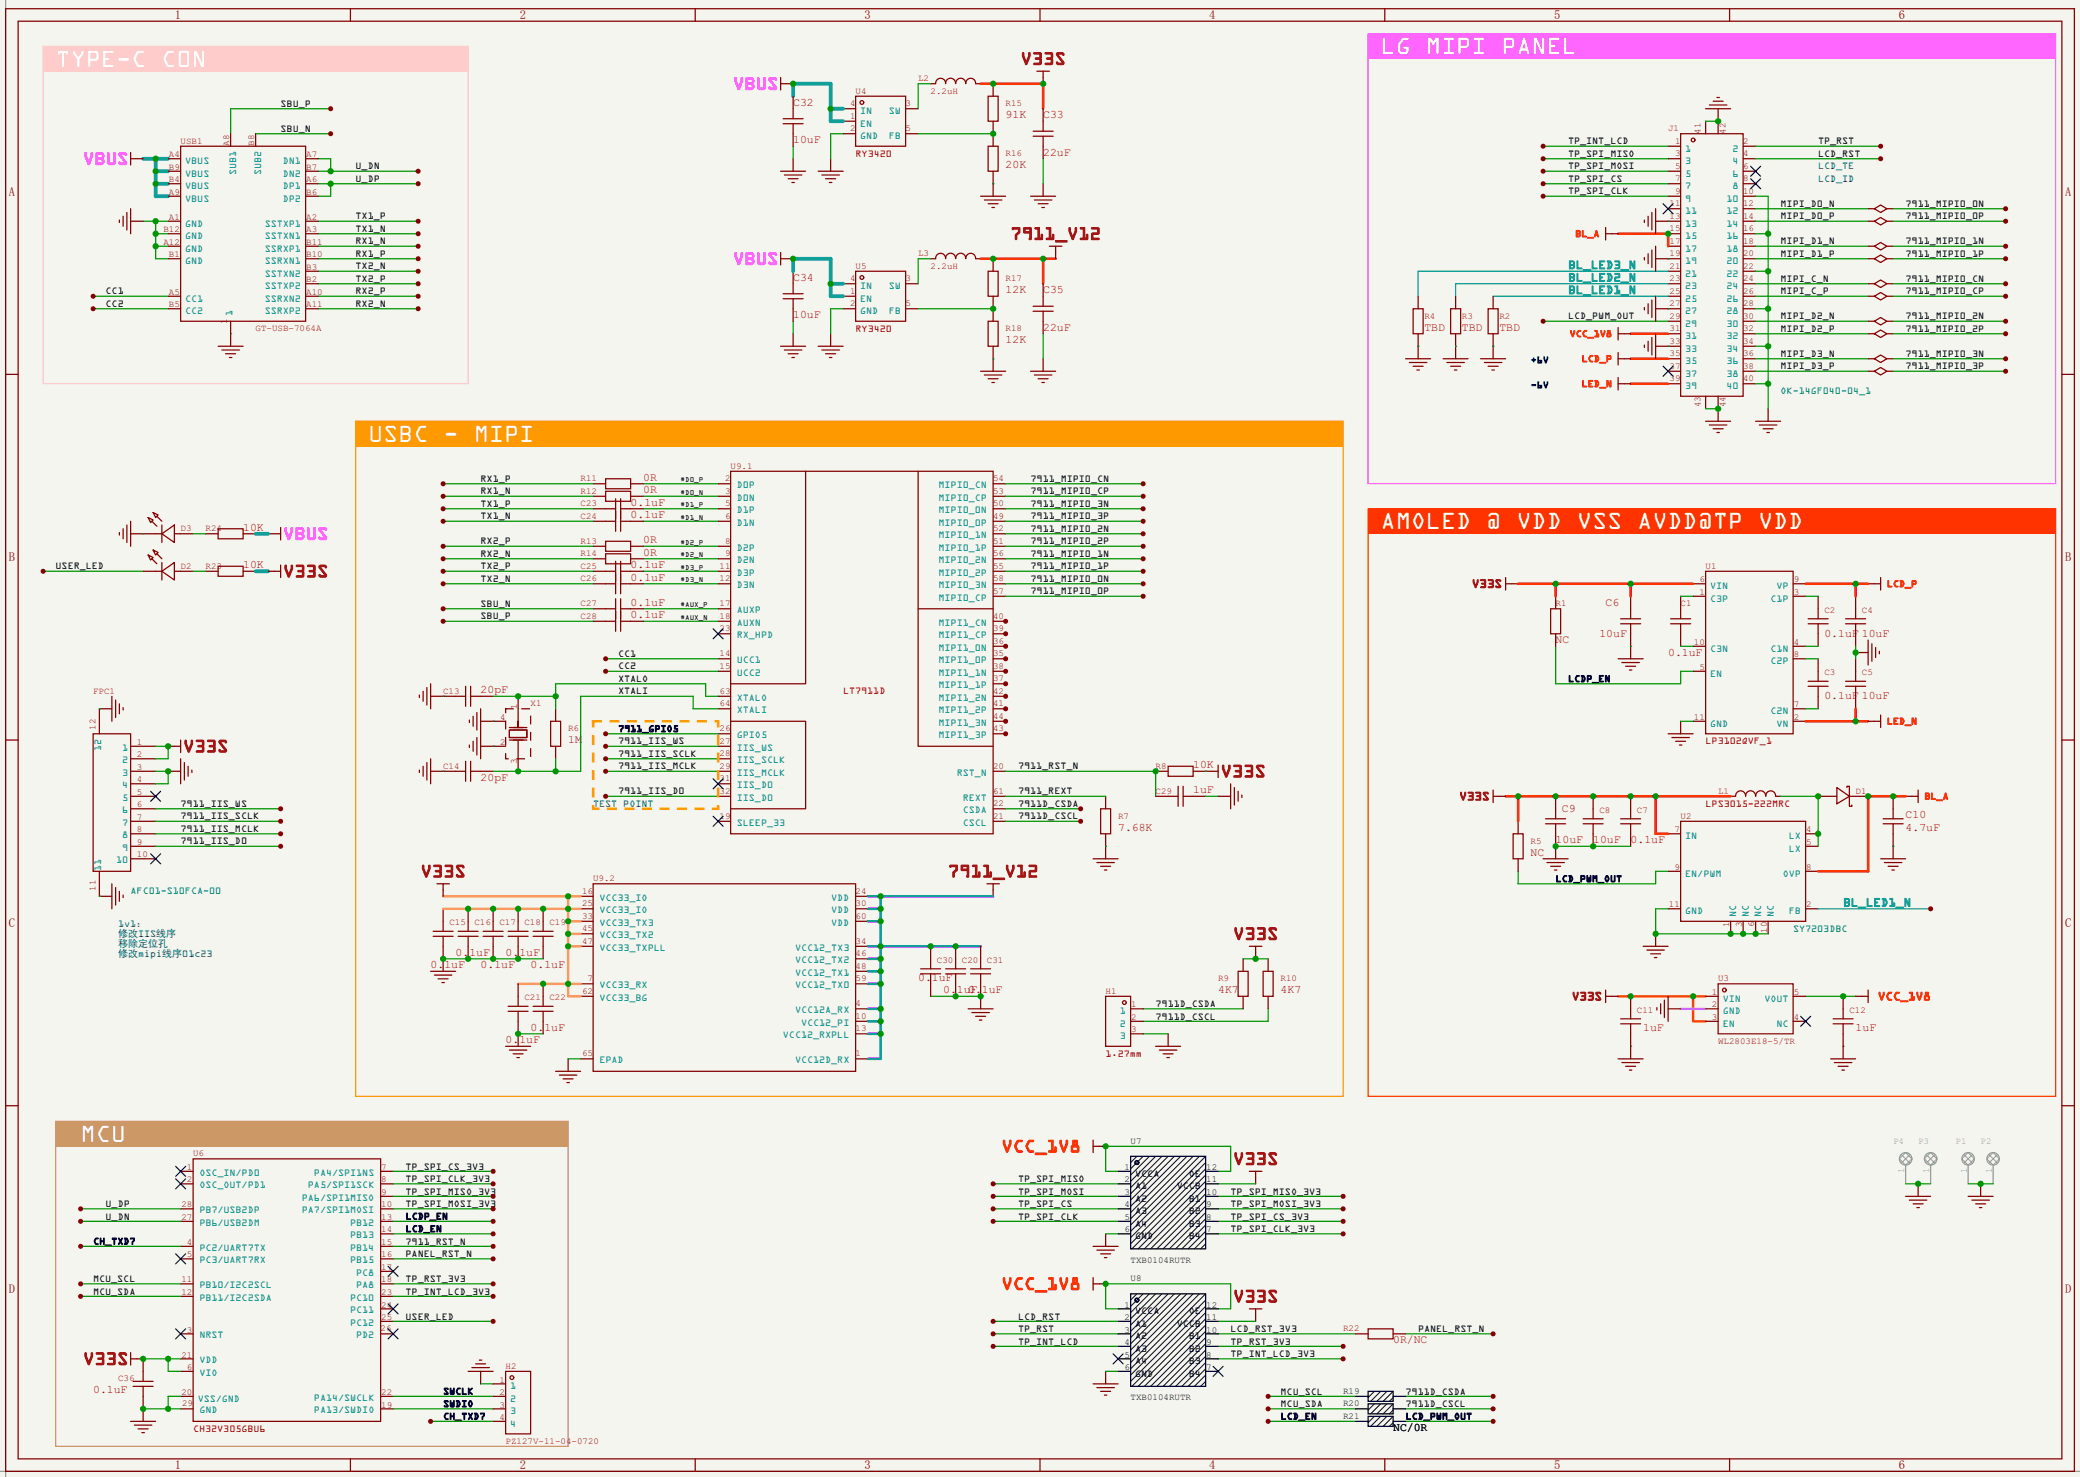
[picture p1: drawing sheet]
<svg xmlns="http://www.w3.org/2000/svg" width="423mm" height="300mm" viewBox="0 0 423 300" stroke-linecap="round" stroke-linejoin="round" font-family="sans-serif">
<defs><g id="words">
<g font-size="5.1" fill="#fff">
<text x="280.5" y="11">LG MIPI PANEL</text>
<text x="11.3" y="13.5">TYPE-C C0N</text>
<text x="74.8" y="89.7">USBC - MIPI</text>
<text x="280.5" y="107.5">AMOLED @ VDD VSS AVDD@TP VDD</text>
<text x="16.4" y="232">MCU</text>
</g>
<g font-size="3.8" fill="#a90000">
<text x="207.4" y="13.1">V33S</text>
<text x="205.3" y="48.7">7911_V12</text>
<text x="57.5" y="117.3">V33S</text>
<text x="37.2" y="152.8">V33S</text>
<text x="248" y="157.9">V33S</text>
<text x="85.4" y="178.2">V33S</text>
<text x="192.6" y="178.2">7911_V12</text>
<text x="250.5" y="190.9">V33S</text>
<text x="250.5" y="236.7">V33S</text>
<text x="250.5" y="264.6">V33S</text>
<text x="16.9" y="277.3">V33S</text>
</g>
<g font-size="3.8" fill="#f0f">
<text x="148.9" y="18.2">VBUS</text>
<text x="16.9" y="33.5">VBUS</text>
<text x="148.9" y="53.8">VBUS</text>
<text x="57.5" y="109.7">VBUS</text>
</g>
<g font-size="3.8" fill="#f00">
<text x="203.5" y="234.1">VCC_1V8</text>
<text x="203.5" y="262.1">VCC_1V8</text>
</g>
<g font-size="2.5" fill="#840000">
<text x="35.5" y="3.8">1</text>
<text x="105.6" y="3.8">2</text>
<text x="175.7" y="3.8">3</text>
<text x="245.7" y="3.8">4</text>
<text x="315.8" y="3.8">5</text>
<text x="385.8" y="3.8">6</text>
<text x="1.8" y="39.7">A</text>
<text x="419.6" y="39.7">A</text>
<text x="1.8" y="114">B</text>
<text x="419.6" y="114">B</text>
<text x="1.8" y="188.3">C</text>
<text x="419.6" y="188.3">C</text>
<text x="1.8" y="262.6">D</text>
<text x="419.6" y="262.6">D</text>
<text x="35.5" y="298.5">1</text>
<text x="105.6" y="298.5">2</text>
<text x="175.7" y="298.5">3</text>
<text x="245.7" y="298.5">4</text>
<text x="315.8" y="298.5">5</text>
<text x="385.8" y="298.5">6</text>
</g>
<g font-size="2.5" fill="#009cca">
<text x="318.6" y="54.6">BL_LED3_N</text>
<text x="318.6" y="57.2">BL_LED2_N</text>
<text x="318.6" y="59.7">BL_LED1_N</text>
<text x="374.5" y="184.2">BL_LED1_N</text>
</g>
<g font-size="2.5" fill="#a90000">
<text x="299.1" y="119.4">V33S</text>
<text x="296.5" y="162.6">V33S</text>
<text x="319.4" y="203.2">V33S</text>
</g>
<text font-size="2.5" fill="#f00" x="381.6" y="203.2">VCC_1V8</text>
<g font-size="2.3" fill="#a90000">
<text x="161.2" y="21.5">C32</text>
<text x="204.3" y="24">91K</text>
<text x="212" y="24">C33</text>
<text x="161.2" y="29.1">10uF</text>
<text x="204.3" y="34.2">20K</text>
<text x="212" y="31.6">22uF</text>
<text x="161.2" y="57">C34</text>
<text x="204.3" y="59.6">12K</text>
<text x="212" y="59.6">C35</text>
<text x="161.2" y="64.6">10uF</text>
<text x="204.3" y="69.7">12K</text>
<text x="212" y="67.2">22uF</text>
<text x="289.4" y="67.2">TBD</text>
<text x="297.1" y="67.2">TBD</text>
<text x="304.7" y="67.2">TBD</text>
<text x="130.7" y="97.7">0R</text>
<text x="130.7" y="100.2">0R</text>
<text x="49.4" y="107.8">10K</text>
<text x="128.1" y="102.7">0.1uF</text>
<text x="128.1" y="105.3">0.1uF</text>
<text x="130.7" y="110.4">0R</text>
<text x="130.7" y="112.9">0R</text>
<text x="49.4" y="115.4">10K</text>
<text x="128.1" y="115.4">0.1uF</text>
<text x="128.1" y="118">0.1uF</text>
<text x="128.1" y="123.1">0.1uF</text>
<text x="128.1" y="125.6">0.1uF</text>
<text x="326.3" y="123.1">C6</text>
<text x="316.1" y="130.7">NC</text>
<text x="325" y="129.4">10uF</text>
<text x="370.7" y="129.4">0.1uF</text>
<text x="378.3" y="129.4">10uF</text>
<text x="339" y="133.2">0.1uF</text>
<text x="97.7" y="140.8">20pF</text>
<text x="370.7" y="142.1">0.1uF</text>
<text x="378.3" y="142.1">10uF</text>
<text x="115.4" y="151">1M</text>
<text x="97.7" y="158.6">20pF</text>
<text x="242.4" y="156.1">10K</text>
<text x="242.4" y="161.2">1uF</text>
<text x="317.4" y="165">C9</text>
<text x="387.2" y="166.2">C10</text>
<text x="227.2" y="168.8">7.68K</text>
<text x="311" y="173.9">NC</text>
<text x="316.1" y="171.3">10uF</text>
<text x="323.7" y="171.3">10uF</text>
<text x="331.3" y="171.3">0.1uF</text>
<text x="387.2" y="168.8">4.7uF</text>
<text x="87.5" y="196.7">0.1uF</text>
<text x="92.6" y="194.2">0.1uF</text>
<text x="97.7" y="196.7">0.1uF</text>
<text x="102.7" y="194.2">0.1uF</text>
<text x="107.8" y="196.7">0.1uF</text>
<text x="186.6" y="199.3">0.1uF</text>
<text x="191.6" y="201.8">0.1uF</text>
<text x="196.7" y="201.8">0.1uF</text>
<text x="247.5" y="201.8">4K7</text>
<text x="260.2" y="201.8">4K7</text>
<text x="107.8" y="209.4">0.1uF</text>
<text x="333.9" y="209.4">1uF</text>
<text x="377.1" y="209.4">1uF</text>
<text x="102.7" y="212">0.1uF</text>
<text x="283.1" y="272.9">0R/NC</text>
<text x="18.9" y="283.1">0.1uF</text>
</g>
<text font-size="2.3" x="283.1" y="290.7">NC/0R</text>
<g font-size="2">
<text x="57" y="21.7">SBU_P</text>
<text x="57" y="26.8">SBU_N</text>
<text x="318.6" y="29.3">TP_INT_LCD</text>
<text x="369.4" y="29.3">TP_RST</text>
<text x="72.3" y="34.4">U_DN</text>
<text x="318.6" y="31.9">TP_SPI_MISO</text>
<text x="318.6" y="34.4">TP_SPI_MOSI</text>
<text x="369.4" y="31.9">LCD_RST</text>
<text x="72.3" y="37">U_DP</text>
<text x="318.6" y="37">TP_SPI_CS</text>
<text x="318.6" y="39.5">TP_SPI_CLK</text>
<text x="72.3" y="44.6">TX1_P</text>
<text x="72.3" y="47.1">TX1_N</text>
<text x="361.8" y="42">MIPI_D0_N</text>
<text x="361.8" y="44.6">MIPI_D0_P</text>
<text x="387.2" y="44.6">7911_MIPI0_0P</text>
<text x="387.2" y="42">7911_MIPI0_0N</text>
<text x="72.3" y="52.2">RX1_P</text>
<text x="72.3" y="49.7">RX1_N</text>
<text x="361.8" y="49.7">MIPI_D1_N</text>
<text x="361.8" y="52.2">MIPI_D1_P</text>
<text x="387.2" y="52.2">7911_MIPI0_1P</text>
<text x="387.2" y="49.7">7911_MIPI0_1N</text>
<text x="21.5" y="59.8">CC1</text>
<text x="72.3" y="54.7">TX2_N</text>
<text x="72.3" y="57.3">TX2_P</text>
<text x="72.3" y="59.8">RX2_P</text>
<text x="361.8" y="57.3">MIPI_C_N</text>
<text x="361.8" y="59.8">MIPI_C_P</text>
<text x="387.2" y="59.8">7911_MIPI0_CP</text>
<text x="387.2" y="57.3">7911_MIPI0_CN</text>
<text x="21.5" y="62.4">CC2</text>
<text x="72.3" y="62.4">RX2_N</text>
<text x="318.6" y="64.9">LCD_PWM_OUT</text>
<text x="361.8" y="64.9">MIPI_D2_N</text>
<text x="387.2" y="64.9">7911_MIPI0_2N</text>
<text x="361.8" y="67.4">MIPI_D2_P</text>
<text x="387.2" y="67.4">7911_MIPI0_2P</text>
<text x="361.8" y="72.5">MIPI_D3_N</text>
<text x="361.8" y="75.1">MIPI_D3_P</text>
<text x="387.2" y="72.5">7911_MIPI0_3N</text>
<text x="387.2" y="75.1">7911_MIPI0_3P</text>
<text x="97.7" y="100.5">RX1_N</text>
<text x="97.7" y="97.9">RX1_P</text>
<text x="209.4" y="100.5">7911_MIPI0_CP</text>
<text x="209.4" y="97.9">7911_MIPI0_CN</text>
<text x="97.7" y="103">TX1_P</text>
<text x="97.7" y="105.5">TX1_N</text>
<text x="209.4" y="103">7911_MIPI0_3N</text>
<text x="209.4" y="105.5">7911_MIPI0_3P</text>
<text x="97.7" y="113.2">RX2_N</text>
<text x="97.7" y="110.6">RX2_P</text>
<text x="209.4" y="113.2">7911_MIPI0_1N</text>
<text x="209.4" y="110.6">7911_MIPI0_2P</text>
<text x="209.4" y="108.1">7911_MIPI0_2N</text>
<text x="11.3" y="115.7">USER_LED</text>
<text x="97.7" y="118.2">TX2_N</text>
<text x="97.7" y="115.7">TX2_P</text>
<text x="209.4" y="115.7">7911_MIPI0_1P</text>
<text x="209.4" y="118.2">7911_MIPI0_0N</text>
<text x="97.7" y="123.3">SBU_N</text>
<text x="97.7" y="125.9">SBU_P</text>
<text x="209.4" y="120.8">7911_MIPI0_0P</text>
<text x="125.6" y="133.5">CC1</text>
<text x="125.6" y="136">CC2</text>
<text x="125.6" y="138.6">XTALO</text>
<text x="125.6" y="141.1">XTALI</text>
<text x="318.6" y="138.6">LCDP_EN</text>
<text x="125.6" y="148.7">7911_GPIO5</text>
<text x="125.6" y="151.3">7911_IIS_WS</text>
<text x="125.6" y="153.8">7911_IIS_SCLK</text>
<text x="125.6" y="156.3">7911_IIS_MCLK</text>
<text x="125.6" y="161.4">7911_IIS_D0</text>
<text x="206.9" y="161.4">7911_REXT</text>
<text x="206.9" y="156.3">7911_RST_N</text>
<text x="36.7" y="164">7911_IIS_WS</text>
<text x="36.7" y="166.5">7911_IIS_SCLK</text>
<text x="206.9" y="164">7911D_CSDA</text>
<text x="206.9" y="166.5">7911D_CSCL</text>
<text x="36.7" y="169">7911_IIS_MCLK</text>
<text x="36.7" y="171.6">7911_IIS_D0</text>
<text x="316.1" y="179.2">LCD_PWM_OUT</text>
<text x="234.8" y="204.6">7911D_CSDA</text>
<text x="234.8" y="207.1">7911D_CSCL</text>
<text x="82.4" y="237.6">TP_SPI_CS_3V3</text>
<text x="230.7" y="239.1">VCCA</text>
<text x="241.6" y="239.1">OE</text>
<text x="21.5" y="245.2">U_DP</text>
<text x="82.4" y="242.7">TP_SPI_MISO_3V3</text>
<text x="82.4" y="245.2">TP_SPI_MOSI_3V3</text>
<text x="82.4" y="240.2">TP_SPI_CLK_3V3</text>
<text x="206.9" y="240.2">TP_SPI_MISO</text>
<text x="206.9" y="242.7">TP_SPI_MOSI</text>
<text x="206.9" y="245.2">TP_SPI_CS</text>
<text x="230.7" y="241.7">A1</text>
<text x="230.7" y="244.2">A2</text>
<text x="239.1" y="241.7">VCCB</text>
<text x="241.6" y="244.2">B1</text>
<text x="250.1" y="242.7">TP_SPI_MISO_3V3</text>
<text x="250.1" y="245.2">TP_SPI_MOSI_3V3</text>
<text x="21.5" y="247.8">U_DN</text>
<text x="82.4" y="250.3">LCD_EN</text>
<text x="82.4" y="247.8">LCDP_EN</text>
<text x="206.9" y="247.8">TP_SPI_CLK</text>
<text x="230.7" y="246.7">A3</text>
<text x="230.7" y="249.3">A4</text>
<text x="230.7" y="251.8">GND</text>
<text x="241.6" y="251.8">B4</text>
<text x="241.6" y="249.3">B3</text>
<text x="241.6" y="246.7">B2</text>
<text x="250.1" y="247.8">TP_SPI_CS_3V3</text>
<text x="250.1" y="250.3">TP_SPI_CLK_3V3</text>
<text x="18.9" y="252.9">CH_TXD7</text>
<text x="82.4" y="252.9">7911_RST_N</text>
<text x="82.4" y="255.4">PANEL_RST_N</text>
<text x="18.9" y="260.5">MCU_SCL</text>
<text x="18.9" y="263">MCU_SDA</text>
<text x="82.4" y="260.5">TP_RST_3V3</text>
<text x="82.4" y="263">TP_INT_LCD_3V3</text>
<text x="82.4" y="268.1">USER_LED</text>
<text x="206.9" y="268.1">LCD_RST</text>
<text x="230.7" y="267.1">VCCA</text>
<text x="230.7" y="269.6">A1</text>
<text x="239.1" y="269.6">VCCB</text>
<text x="241.6" y="267.1">OE</text>
<text x="206.9" y="273.2">TP_INT_LCD</text>
<text x="206.9" y="270.6">TP_RST</text>
<text x="230.7" y="272.1">A2</text>
<text x="230.7" y="274.7">A3</text>
<text x="241.6" y="274.7">B2</text>
<text x="241.6" y="272.1">B1</text>
<text x="250.1" y="270.6">LCD_RST_3V3</text>
<text x="250.1" y="275.7">TP_INT_LCD_3V3</text>
<text x="250.1" y="273.2">TP_RST_3V3</text>
<text x="288.2" y="270.6">PANEL_RST_N</text>
<text x="230.7" y="277.2">A4</text>
<text x="230.7" y="279.8">GND</text>
<text x="241.6" y="279.8">B4</text>
<text x="241.6" y="277.2">B3</text>
<text x="90" y="283.3">SWCLK</text>
<text x="90" y="285.9">SWDIO</text>
<text x="260.2" y="283.3">MCU_SCL</text>
<text x="260.2" y="285.9">MCU_SDA</text>
<text x="285.6" y="283.3">7911D_CSDA</text>
<text x="285.6" y="285.9">7911D_CSCL</text>
<text x="90" y="288.4">CH_TXD7</text>
<text x="260.2" y="288.4">LCD_EN</text>
<text x="285.6" y="288.4">LCD_PWM_OUT</text>
</g>
<g font-size="2" fill="#008484">
<text x="174.8" y="23.2">IN</text>
<text x="180.6" y="23.2">SW</text>
<text x="174.8" y="25.8">EN</text>
<text x="174.8" y="28.3">GND</text>
<text x="180.6" y="28.3">FB</text>
<text x="37.6" y="35.9">VBUS</text>
<text x="37.6" y="33.4">VBUS</text>
<text x="48" y="35.6" transform="rotate(-90 48 35.6)">SUB1</text>
<text x="53.1" y="35.6" transform="rotate(-90 53.1 35.6)">SUB2</text>
<text x="57.5" y="35.9">DN2</text>
<text x="57.5" y="33.4">DN1</text>
<text x="342.4" y="30.8">1</text>
<text x="342.4" y="33.4">3</text>
<text x="342.4" y="35.9">5</text>
<text x="352" y="30.8">2</text>
<text x="352" y="33.4">4</text>
<text x="352" y="35.9">6</text>
<text x="37.6" y="38.5">VBUS</text>
<text x="37.6" y="41">VBUS</text>
<text x="57.5" y="41">DP2</text>
<text x="57.5" y="38.5">DP1</text>
<text x="342.4" y="41">9</text>
<text x="342.4" y="38.5">7</text>
<text x="350.8" y="41">10</text>
<text x="352" y="38.5">8</text>
<text x="37.6" y="46.1">GND</text>
<text x="53.8" y="46.1">SSTXP1</text>
<text x="342.4" y="43.5">11</text>
<text x="342.4" y="46.1">13</text>
<text x="350.8" y="43.5">12</text>
<text x="350.8" y="46.1">14</text>
<text x="37.6" y="48.6">GND</text>
<text x="37.6" y="53.7">GND</text>
<text x="37.6" y="51.2">GND</text>
<text x="53.8" y="51.2">SSRXP1</text>
<text x="53.8" y="53.7">SSRXN1</text>
<text x="53.8" y="48.6">SSTXN1</text>
<text x="342.4" y="48.6">15</text>
<text x="342.4" y="51.2">17</text>
<text x="342.4" y="53.7">19</text>
<text x="350.8" y="48.6">16</text>
<text x="350.8" y="51.2">18</text>
<text x="350.8" y="53.7">20</text>
<text x="53.8" y="56.2">SSTXN2</text>
<text x="53.8" y="58.8">SSTXP2</text>
<text x="174.8" y="58.8">IN</text>
<text x="180.6" y="58.8">SW</text>
<text x="342.4" y="56.2">21</text>
<text x="342.4" y="58.8">23</text>
<text x="350.8" y="56.2">22</text>
<text x="350.8" y="58.8">24</text>
<text x="37.6" y="63.9">CC2</text>
<text x="37.6" y="61.3">CC1</text>
<text x="47.3" y="64.3" transform="rotate(-90 47.3 64.3)">1</text>
<text x="53.8" y="63.9">SSRXP2</text>
<text x="53.8" y="61.3">SSRXN2</text>
<text x="174.8" y="61.3">EN</text>
<text x="174.8" y="63.9">GND</text>
<text x="180.6" y="63.9">FB</text>
<text x="342.4" y="61.3">25</text>
<text x="342.4" y="63.9">27</text>
<text x="350.8" y="61.3">26</text>
<text x="350.8" y="63.9">28</text>
<text x="342.4" y="66.4">29</text>
<text x="342.4" y="68.9">31</text>
<text x="342.4" y="71.5">33</text>
<text x="350.8" y="66.4">30</text>
<text x="350.8" y="68.9">32</text>
<text x="350.8" y="71.5">34</text>
<text x="342.4" y="74">35</text>
<text x="342.4" y="76.6">37</text>
<text x="350.8" y="74">36</text>
<text x="350.8" y="76.6">38</text>
<text x="342.4" y="79.1">39</text>
<text x="350.8" y="79.1">40</text>
<text x="149.7" y="99.2">D0P</text>
<text x="149.7" y="101.7">D0N</text>
<text x="190.7" y="101.7">MIPI0_CP</text>
<text x="190.7" y="99.2">MIPI0_CN</text>
<text x="149.7" y="104.3">D1P</text>
<text x="149.7" y="106.8">D1N</text>
<text x="190.7" y="104.3">MIPI0_0N</text>
<text x="190.7" y="106.8">MIPI0_0P</text>
<text x="149.7" y="111.9">D2P</text>
<text x="190.7" y="109.4">MIPI0_1N</text>
<text x="190.7" y="111.9">MIPI0_1P</text>
<text x="149.7" y="114.4">D2N</text>
<text x="149.7" y="117">D3P</text>
<text x="149.7" y="119.5">D3N</text>
<text x="190.7" y="117">MIPI0_2P</text>
<text x="190.7" y="114.4">MIPI0_2N</text>
<text x="190.7" y="119.5">MIPI0_3N</text>
<text x="347.5" y="119.7">VIN</text>
<text x="361" y="119.7">VP</text>
<text x="149.7" y="124.6">AUXP</text>
<text x="190.7" y="122.1">MIPI0_CP</text>
<text x="347.5" y="122.3">C3P</text>
<text x="359.7" y="122.3">C1P</text>
<text x="149.7" y="127.1">AUXN</text>
<text x="149.7" y="129.7">RX_HPD</text>
<text x="190.7" y="129.7">MIPI1_CP</text>
<text x="190.7" y="127.1">MIPI1_CN</text>
<text x="149.7" y="134.8">UCC1</text>
<text x="149.7" y="137.3">UCC2</text>
<text x="190.7" y="134.8">MIPI1_0P</text>
<text x="190.7" y="132.2">MIPI1_0N</text>
<text x="190.7" y="137.3">MIPI1_1N</text>
<text x="347.5" y="137.5">EN</text>
<text x="347.5" y="132.4">C3N</text>
<text x="359.7" y="132.4">C1N</text>
<text x="359.7" y="135">C2P</text>
<text x="149.7" y="142.4">XTALO</text>
<text x="190.7" y="139.8">MIPI1_1P</text>
<text x="190.7" y="142.4">MIPI1_2N</text>
<text x="149.7" y="150">GPIO5</text>
<text x="149.7" y="144.9">XTALI</text>
<text x="190.7" y="144.9">MIPI1_2P</text>
<text x="190.7" y="150">MIPI1_3P</text>
<text x="190.7" y="147.5">MIPI1_3N</text>
<text x="347.5" y="147.7">GND</text>
<text x="359.7" y="145.1">C2N</text>
<text x="361" y="147.7">VN</text>
<text x="20.6" y="152.5" transform="rotate(-90 20.6 152.5)">12</text>
<text x="24.8" y="152.5">1</text>
<text x="24.8" y="155">2</text>
<text x="149.7" y="152.5">IIS_WS</text>
<text x="149.7" y="155.1">IIS_SCLK</text>
<text x="24.8" y="157.6">3</text>
<text x="24.8" y="160.1">4</text>
<text x="149.7" y="157.6">IIS_MCLK</text>
<text x="149.7" y="160.2">IIS_D0</text>
<text x="194.4" y="157.6">RST_N</text>
<text x="24.8" y="162.7">5</text>
<text x="24.8" y="165.2">6</text>
<text x="24.8" y="167.7">7</text>
<text x="149.7" y="167.8">SLEEP_33</text>
<text x="149.7" y="162.7">IIS_D0</text>
<text x="195.6" y="167.8">CSCL</text>
<text x="195.6" y="165.2">CSDA</text>
<text x="195.6" y="162.7">REXT</text>
<text x="24.8" y="170.3">8</text>
<text x="24.8" y="172.8">9</text>
<text x="342.4" y="170.5">IN</text>
<text x="363.5" y="170.5">LX</text>
<text x="363.5" y="173.1">LX</text>
<text x="20.6" y="177" transform="rotate(-90 20.6 177)">11</text>
<text x="23.6" y="175.4">10</text>
<text x="342.4" y="178.2">EN/PWM</text>
<text x="362.3" y="178.2">OVP</text>
<text x="121.8" y="183">VCC33_IO</text>
<text x="121.8" y="185.6">VCC33_IO</text>
<text x="168.9" y="183">VDD</text>
<text x="168.9" y="185.6">VDD</text>
<text x="342.4" y="185.8">GND</text>
<text x="363.5" y="185.8">FB</text>
<text x="121.8" y="188.1">VCC33_TX3</text>
<text x="121.8" y="190.6">VCC33_TX2</text>
<text x="168.9" y="188.1">VDD</text>
<text x="352.8" y="186.3" transform="rotate(-90 352.8 186.3)">NC</text>
<text x="355.3" y="186.3" transform="rotate(-90 355.3 186.3)">NC</text>
<text x="357.9" y="186.3" transform="rotate(-90 357.9 186.3)">NC</text>
<text x="360.4" y="186.3" transform="rotate(-90 360.4 186.3)">NC</text>
<text x="121.8" y="193.2">VCC33_TXPLL</text>
<text x="161.5" y="193.2">VCC12_TX3</text>
<text x="161.5" y="195.7">VCC12_TX2</text>
<text x="121.8" y="200.8">VCC33_RX</text>
<text x="121.8" y="203.3">VCC33_BG</text>
<text x="161.5" y="198.3">VCC12_TX1</text>
<text x="161.5" y="200.8">VCC12_TX0</text>
<text x="350.1" y="203.6">VIN</text>
<text x="358.5" y="203.6">VOUT</text>
<text x="161.5" y="205.9">VCC12A_RX</text>
<text x="162.8" y="208.4">VCC12_PI</text>
<text x="227.6" y="206.1">1</text>
<text x="227.6" y="208.6">2</text>
<text x="350.1" y="206.1">GND</text>
<text x="350.1" y="208.6">EN</text>
<text x="361" y="208.6">NC</text>
<text x="159.1" y="211">VCC12_RXPLL</text>
<text x="227.6" y="211.2">3</text>
<text x="121.8" y="216">EPAD</text>
<text x="161.5" y="216">VCC12D_RX</text>
<text x="40.5" y="238.9">OSC_IN/PD0</text>
<text x="63.8" y="238.9">PA4/SPI1NS</text>
<text x="40.5" y="241.4">OSC_OUT/PD1</text>
<text x="61.3" y="244">PA6/SPI1MISO</text>
<text x="62.6" y="241.4">PA5/SPI1SCK</text>
<text x="40.5" y="249.1">PB6/USB2DM</text>
<text x="40.5" y="246.5">PB7/USB2DP</text>
<text x="61.3" y="246.5">PA7/SPI1MOSI</text>
<text x="71.2" y="249.1">PB12</text>
<text x="71.2" y="251.6">PB13</text>
<text x="40.5" y="254.1">PC2/UART7TX</text>
<text x="40.5" y="256.7">PC3/UART7RX</text>
<text x="71.2" y="254.1">PB14</text>
<text x="71.2" y="256.7">PB15</text>
<text x="40.5" y="261.8">PB10/I2C2SCL</text>
<text x="72.4" y="259.2">PC8</text>
<text x="72.4" y="261.8">PA8</text>
<text x="40.5" y="264.3">PB11/I2C2SDA</text>
<text x="71.2" y="264.3">PC10</text>
<text x="71.2" y="266.8">PC11</text>
<text x="71.2" y="269.4">PC12</text>
<text x="40.5" y="271.9">NRST</text>
<text x="72.4" y="271.9">PD2</text>
<text x="40.5" y="279.5">VIO</text>
<text x="40.5" y="277">VDD</text>
<text x="40.2" y="284.8">VSS/GND</text>
<text x="40.5" y="287.2">GND</text>
<text x="63.8" y="287.2">PA13/SWDIO</text>
<text x="63.8" y="284.6">PA14/SWCLK</text>
<text x="103.7" y="282.3">1</text>
<text x="103.7" y="284.8">2</text>
<text x="103.7" y="287.4">3</text>
<text x="103.7" y="289.9">4</text>
</g>
<g font-size="2" fill="#a90000">
<text x="173.9" y="31.9">RY3420</text>
<text x="173.9" y="67.4">RY3420</text>
<text x="171.3" y="141.1">LT7911D</text>
<text x="346.6" y="151.3">LP3102QVF_1</text>
<text x="346.6" y="164">LPS3015-222MRC</text>
<text x="224.7" y="214.8">1.27mm</text>
<text x="39.2" y="291">CH32V305GBU6</text>
</g>
<g font-size="2" fill="#0000c2">
<text x="369.4" y="34.4">LCD_TE</text>
<text x="369.4" y="37">LCD_ID</text>
<text x="311" y="73.8">+6V</text>
<text x="311" y="78.9">-6V</text>
<text x="120.5" y="164">TEST POINT</text>
<text x="24" y="188.3">1v1：</text>
<text x="24" y="190.4">修改IIS线序</text>
<text x="24" y="192.4">移除定位孔</text>
<text x="24" y="194.4">修改mipi线序01c23</text>
</g>
<g font-size="2" fill="#f00">
<text x="320.1" y="48.1">BL_A</text>
<text x="318.9" y="68.5">VCC_1V8</text>
<text x="321.4" y="73.5">LCD_P</text>
<text x="321.4" y="78.6">LED_N</text>
<text x="383.4" y="119.3">LCD_P</text>
<text x="383.4" y="147.2">LED_N</text>
<text x="391" y="162.4">BL_A</text>
</g>
<g font-size="2" fill="#006464">
<text x="361.8" y="80.1">OK-14GF040-04_1</text>
<text x="26.5" y="181.7">AFC01-S10FCA-00</text>
<text x="364.4" y="189.4">SY7203DBC</text>
</g>
<g font-size="1.9" fill="#a90000">
<text x="186.6" y="16.5">L2</text>
<text x="173.9" y="19">U4</text>
<text x="189.1" y="19">2.2uH</text>
<text x="204.3" y="21.6">R15</text>
<text x="36.7" y="29.2">USB1</text>
<text x="339" y="26.7">J1</text>
<text x="204.3" y="31.7">R16</text>
<text x="186.6" y="52.1">L3</text>
<text x="173.9" y="54.6">U5</text>
<text x="189.1" y="54.6">2.2uH</text>
<text x="204.3" y="57.1">R17</text>
<text x="289.4" y="64.8">R4</text>
<text x="297.1" y="64.8">R3</text>
<text x="304.7" y="64.8">R2</text>
<text x="51.9" y="67.3">GT-USB-7064A</text>
<text x="204.3" y="67.3">R18</text>
<text x="148.5" y="95.2">U9.1</text>
<text x="118" y="97.8">R11</text>
<text x="118" y="100.3">R12</text>
<text x="36.7" y="107.9">D3</text>
<text x="41.8" y="107.9">R24</text>
<text x="118" y="102.9">C23</text>
<text x="118" y="105.4">C24</text>
<text x="118" y="110.5">R13</text>
<text x="118" y="113">R14</text>
<text x="36.7" y="115.6">D2</text>
<text x="41.8" y="115.6">R23</text>
<text x="118" y="115.6">C25</text>
<text x="118" y="118.1">C26</text>
<text x="346.6" y="115.6">U1</text>
<text x="118" y="123.2">C27</text>
<text x="118" y="125.7">C28</text>
<text x="316.1" y="123.2">R1</text>
<text x="341.5" y="123.2">C1</text>
<text x="370.7" y="124.5">C2</text>
<text x="378.3" y="124.5">C4</text>
<text x="370.7" y="137.2">C3</text>
<text x="378.3" y="137.2">C5</text>
<text x="18.9" y="141">FPC1</text>
<text x="90" y="141">C13</text>
<text x="107.8" y="143.5">X1</text>
<text x="115.4" y="148.6">R6</text>
<text x="90" y="156.2">C14</text>
<text x="234.8" y="156.2">R8</text>
<text x="234.8" y="161.3">C29</text>
<text x="349.1" y="161.3">L1</text>
<text x="377.1" y="161.3">D1</text>
<text x="227.2" y="166.4">R7</text>
<text x="325" y="165.1">C8</text>
<text x="332.6" y="165.1">C7</text>
<text x="341.5" y="166.4">U2</text>
<text x="311" y="171.4">R5</text>
<text x="120.5" y="179.1">U9.2</text>
<text x="91.3" y="188">C15</text>
<text x="96.4" y="188">C16</text>
<text x="101.5" y="188">C17</text>
<text x="106.6" y="188">C18</text>
<text x="111.6" y="188">C19</text>
<text x="190.4" y="195.6">C30</text>
<text x="195.5" y="195.6">C20</text>
<text x="200.5" y="195.6">C31</text>
<text x="106.6" y="203.2">C21</text>
<text x="111.6" y="203.2">C22</text>
<text x="224.7" y="201.9">H1</text>
<text x="247.5" y="199.4">R9</text>
<text x="260.2" y="199.4">R10</text>
<text x="349.1" y="199.4">U3</text>
<text x="332.6" y="205.7">C11</text>
<text x="375.8" y="205.7">C12</text>
<text x="349.1" y="212.1">WL2803E18-5/TR</text>
<text x="39.2" y="234.9">U6</text>
<text x="272.9" y="270.5">R22</text>
<text x="24" y="280.7">C36</text>
<text x="102.7" y="278.1">H2</text>
<text x="102.7" y="293.4">PZ127V-11-04-0720</text>
</g>
<g font-size="1.9" fill="#840000">
<text x="172.7" y="21.6">4</text>
<text x="184" y="21.6">3</text>
<text x="46.6" y="29.6" transform="rotate(-90 46.6 29.6)">A8</text>
<text x="51.7" y="29.6" transform="rotate(-90 51.7 29.6)">B8</text>
<text x="172.7" y="24.1">1</text>
<text x="172.7" y="26.7">2</text>
<text x="184" y="26.7">5</text>
<text x="340.4" y="29.2">1</text>
<text x="345.6" y="27.2" transform="rotate(-90 345.6 27.2)">41</text>
<text x="350.6" y="27.2" transform="rotate(-90 350.6 27.2)">42</text>
<text x="354.2" y="29.2">2</text>
<text x="34.3" y="34.5">B9</text>
<text x="34.3" y="32">A4</text>
<text x="62.2" y="34.5">B7</text>
<text x="62.2" y="32">A7</text>
<text x="340.4" y="31.7">3</text>
<text x="340.4" y="34.3">5</text>
<text x="354.2" y="31.7">4</text>
<text x="354.2" y="34.3">6</text>
<text x="34.3" y="37.1">B4</text>
<text x="34.3" y="39.6">A9</text>
<text x="62.2" y="39.6">B6</text>
<text x="62.2" y="37.1">A6</text>
<text x="339.3" y="41.9">11</text>
<text x="340.4" y="39.4">9</text>
<text x="340.4" y="36.8">7</text>
<text x="354.2" y="36.8">8</text>
<text x="354.2" y="39.4">10</text>
<text x="354.2" y="41.9">12</text>
<text x="33.2" y="47.2">B12</text>
<text x="34.3" y="44.7">A1</text>
<text x="62.2" y="47.2">A3</text>
<text x="62.2" y="44.7">A2</text>
<text x="339.3" y="44.4">13</text>
<text x="339.3" y="47">15</text>
<text x="354.2" y="44.4">14</text>
<text x="354.2" y="47">16</text>
<text x="33.2" y="49.8">A12</text>
<text x="34.3" y="52.3">B1</text>
<text x="62.2" y="49.8">B11</text>
<text x="62.2" y="52.3">B10</text>
<text x="339.3" y="49.5">17</text>
<text x="339.3" y="52.1">19</text>
<text x="354.2" y="49.5">18</text>
<text x="354.2" y="52.1">20</text>
<text x="34.3" y="59.9">A5</text>
<text x="62.2" y="54.8">B3</text>
<text x="62.2" y="57.4">B2</text>
<text x="62.2" y="59.9">A10</text>
<text x="172.7" y="59.7">1</text>
<text x="172.7" y="57.1">4</text>
<text x="184" y="57.1">3</text>
<text x="339.3" y="54.6">21</text>
<text x="339.3" y="57.1">23</text>
<text x="339.3" y="59.7">25</text>
<text x="354.2" y="54.6">22</text>
<text x="354.2" y="57.1">24</text>
<text x="354.2" y="59.7">26</text>
<text x="34.3" y="62.5">B5</text>
<text x="46.1" y="65.9" transform="rotate(-90 46.1 65.9)">1</text>
<text x="62.2" y="62.5">A11</text>
<text x="172.7" y="62.2">2</text>
<text x="184" y="62.2">5</text>
<text x="339.3" y="62.2">27</text>
<text x="339.3" y="64.8">29</text>
<text x="354.2" y="62.2">28</text>
<text x="354.2" y="64.8">30</text>
<text x="339.3" y="67.3">31</text>
<text x="339.3" y="69.8">33</text>
<text x="354.2" y="67.3">32</text>
<text x="354.2" y="69.8">34</text>
<text x="339.3" y="72.4">35</text>
<text x="339.3" y="74.9">37</text>
<text x="339.3" y="77.5">39</text>
<text x="354.2" y="72.4">36</text>
<text x="354.2" y="74.9">38</text>
<text x="354.2" y="77.5">40</text>
<text x="345.6" y="82.7" transform="rotate(-90 345.6 82.7)">43</text>
<text x="350.6" y="82.7" transform="rotate(-90 350.6 82.7)">44</text>
<text x="147.3" y="97.8">2</text>
<text x="147.3" y="100.3">3</text>
<text x="201.8" y="100.3">53</text>
<text x="201.8" y="97.8">54</text>
<text x="147.3" y="102.9">5</text>
<text x="147.3" y="105.4">6</text>
<text x="201.8" y="107.9">52</text>
<text x="201.8" y="102.9">50</text>
<text x="201.8" y="105.4">49</text>
<text x="147.3" y="110.5">8</text>
<text x="147.3" y="113">9</text>
<text x="201.8" y="113">56</text>
<text x="201.8" y="110.5">51</text>
<text x="146.2" y="115.6">11</text>
<text x="146.2" y="118.1">12</text>
<text x="201.8" y="115.6">55</text>
<text x="201.8" y="118.1">58</text>
<text x="345.3" y="118.3">6</text>
<text x="364.5" y="118.3">9</text>
<text x="146.2" y="123.2">17</text>
<text x="146.2" y="125.7">18</text>
<text x="201.8" y="125.7">40</text>
<text x="201.8" y="120.6">57</text>
<text x="345.3" y="120.9">1</text>
<text x="364.5" y="120.9">3</text>
<text x="146.2" y="128.3">23</text>
<text x="201.8" y="130.8">36</text>
<text x="201.8" y="128.3">39</text>
<text x="344.2" y="131">10</text>
<text x="364.5" y="131">4</text>
<text x="146.2" y="133.3">14</text>
<text x="146.2" y="135.9">15</text>
<text x="201.8" y="133.3">35</text>
<text x="201.8" y="135.9">38</text>
<text x="345.3" y="136.1">5</text>
<text x="364.5" y="133.6">8</text>
<text x="146.2" y="141">63</text>
<text x="146.2" y="143.5">64</text>
<text x="201.8" y="138.4">37</text>
<text x="201.8" y="143.5">41</text>
<text x="201.8" y="141">42</text>
<text x="364.5" y="143.7">7</text>
<text x="19.4" y="148.3" transform="rotate(-90 19.4 148.3)">12</text>
<text x="101.6" y="146.3">4</text>
<text x="105" y="144" transform="rotate(-90 105 144)">1</text>
<text x="146.2" y="148.6">26</text>
<text x="201.8" y="148.6">43</text>
<text x="201.8" y="146">44</text>
<text x="344.2" y="146.3">11</text>
<text x="364.5" y="146.3">2</text>
<text x="27.8" y="151.4">1</text>
<text x="27.8" y="153.9">2</text>
<text x="101.6" y="151.4">2</text>
<text x="105" y="155.3" transform="rotate(-90 105 155.3)">3</text>
<text x="146.2" y="151.1">27</text>
<text x="146.2" y="153.7">28</text>
<text x="27.8" y="156.4">3</text>
<text x="27.8" y="159">4</text>
<text x="27.8" y="161.5">5</text>
<text x="146.2" y="156.2">29</text>
<text x="146.2" y="161.3">32</text>
<text x="146.2" y="158.7">31</text>
<text x="201.8" y="156.2">20</text>
<text x="201.8" y="161.3">61</text>
<text x="27.8" y="164.1">6</text>
<text x="27.8" y="166.6">7</text>
<text x="146.2" y="166.4">19</text>
<text x="201.8" y="166.4">21</text>
<text x="201.8" y="163.8">22</text>
<text x="27.8" y="169.1">8</text>
<text x="27.8" y="171.7">9</text>
<text x="340.3" y="169.1">7</text>
<text x="367" y="169.1">4</text>
<text x="367" y="171.7">5</text>
<text x="27.8" y="174.2">10</text>
<text x="340.3" y="176.8">9</text>
<text x="367" y="176.8">8</text>
<text x="19.4" y="181" transform="rotate(-90 19.4 181)">11</text>
<text x="118.3" y="181.6">16</text>
<text x="118.3" y="184.1">25</text>
<text x="173.9" y="181.6">24</text>
<text x="173.9" y="184.1">30</text>
<text x="339.1" y="184.4">11</text>
<text x="367" y="184.4">2</text>
<text x="118.3" y="186.7">33</text>
<text x="118.3" y="189.2">45</text>
<text x="118.3" y="191.8">47</text>
<text x="173.9" y="191.8">34</text>
<text x="173.9" y="186.7">60</text>
<text x="351.4" y="188.4" transform="rotate(-90 351.4 188.4)">1</text>
<text x="353.9" y="188.4" transform="rotate(-90 353.9 188.4)">3</text>
<text x="356.5" y="188.4" transform="rotate(-90 356.5 188.4)">6</text>
<text x="359" y="189.6" transform="rotate(-90 359 189.6)">10</text>
<text x="173.9" y="194.3">46</text>
<text x="173.9" y="196.8">48</text>
<text x="118.3" y="201.9">62</text>
<text x="119.4" y="199.4">7</text>
<text x="173.9" y="199.4">59</text>
<text x="347.9" y="202.2">1</text>
<text x="364.5" y="202.2">5</text>
<text x="173.9" y="204.5">4</text>
<text x="173.9" y="207">10</text>
<text x="173.9" y="209.5">13</text>
<text x="229.9" y="204.7">1</text>
<text x="229.9" y="207.2">2</text>
<text x="229.9" y="209.8">3</text>
<text x="347.9" y="204.7">2</text>
<text x="347.9" y="207.2">3</text>
<text x="364.5" y="207.2">4</text>
<text x="118.3" y="214.6">65</text>
<text x="173.9" y="214.6">1</text>
<text x="38" y="237.7">1</text>
<text x="77.5" y="237.7">7</text>
<text x="36.9" y="245.3">28</text>
<text x="38" y="240.3">2</text>
<text x="77.5" y="240.3">8</text>
<text x="77.5" y="242.8">9</text>
<text x="77.5" y="245.3">10</text>
<text x="36.9" y="247.9">27</text>
<text x="77.5" y="247.9">13</text>
<text x="77.5" y="250.4">14</text>
<text x="38" y="253">4</text>
<text x="38" y="255.5">5</text>
<text x="77.5" y="253">15</text>
<text x="77.5" y="255.5">16</text>
<text x="36.9" y="260.6">11</text>
<text x="36.9" y="263.1">12</text>
<text x="77.5" y="258">17</text>
<text x="77.5" y="260.6">18</text>
<text x="77.5" y="263.1">23</text>
<text x="77.5" y="265.7">24</text>
<text x="77.5" y="268.2">25</text>
<text x="36.9" y="275.8">21</text>
<text x="38" y="270.7">3</text>
<text x="77.3" y="270.5">26</text>
<text x="38" y="278.4">6</text>
<text x="101.5" y="280.9">1</text>
<text x="36.9" y="283.4">20</text>
<text x="37" y="285.7">29</text>
<text x="77.5" y="286">19</text>
<text x="77.5" y="283.4">22</text>
<text x="101.5" y="283.4">2</text>
<text x="101.5" y="286">3</text>
<text x="101.5" y="288.5">4</text>
</g>
<g font-size="1.9">
<text x="229.7" y="232.4">U7</text>
<text x="228.5" y="237.7">1</text>
<text x="245.1" y="237.7">12</text>
<text x="228.5" y="240.3">2</text>
<text x="228.5" y="242.8">3</text>
<text x="228.5" y="245.3">4</text>
<text x="245.1" y="245.3">9</text>
<text x="245.1" y="242.8">10</text>
<text x="245.1" y="240.3">11</text>
<text x="228.5" y="247.9">5</text>
<text x="228.5" y="250.4">6</text>
<text x="245.1" y="250.4">7</text>
<text x="245.1" y="247.9">8</text>
<text x="229.7" y="256.5">TXB0104RUTR</text>
<text x="229.7" y="260.3">U8</text>
<text x="228.5" y="265.7">1</text>
<text x="228.5" y="268.2">2</text>
<text x="245.1" y="268.2">11</text>
<text x="245.1" y="265.7">12</text>
<text x="228.5" y="270.7">3</text>
<text x="228.5" y="273.3">4</text>
<text x="228.5" y="275.8">5</text>
<text x="245.1" y="275.8">8</text>
<text x="245.1" y="273.3">9</text>
<text x="245.1" y="270.7">10</text>
<text x="228.5" y="278.4">6</text>
<text x="245.1" y="278.4">7</text>
<text x="229.7" y="284.5">TXB0104RUTR</text>
<text x="272.9" y="283.2">R19</text>
<text x="272.9" y="285.7">R20</text>
<text x="272.9" y="288.3">R21</text>
</g>
<g font-size="1.9" fill="#999">
<text x="384.7" y="232.4">P4</text>
<text x="389.8" y="232.4">P3</text>
<text x="397.4" y="232.4">P1</text>
<text x="402.5" y="232.4">P2</text>
<text x="386.9" y="238.3" transform="rotate(-90 386.9 238.3)">1</text>
<text x="392" y="238.3" transform="rotate(-90 392 238.3)">1</text>
<text x="399.6" y="238.3" transform="rotate(-90 399.6 238.3)">1</text>
<text x="404.7" y="238.3" transform="rotate(-90 404.7 238.3)">1</text>
</g>
<g font-size="1.5">
<text x="138.3" y="100.6">#D0_N</text>
<text x="138.3" y="98">#D0_P</text>
<text x="138.3" y="103.1">#D1_P</text>
<text x="138.3" y="105.6">#D1_N</text>
<text x="138.3" y="113.3">#D2_N</text>
<text x="138.3" y="110.7">#D2_P</text>
<text x="138.3" y="118.3">#D3_N</text>
<text x="138.3" y="115.8">#D3_P</text>
<text x="138.3" y="123.4">#AUX_P</text>
<text x="138.3" y="126">#AUX_N</text>
</g>
</g></defs>
<path d="M0 0h422.7v300.1h-422.7z" fill="#f5f5f0"/>
<path d="M1.1 0v300.1M0 299h422.7" fill="none" stroke="#999" stroke-width=".25"/>
<g fill="none" stroke="#850000" stroke-width=".25">
<path d="M1.1 1.8h420.4v297.2h-420.4zM3.7 4.3h415.3v292.1h-415.3zM71.2 1.8v2.5M141.3 1.8v2.5M211.3 1.8v2.5M281.4 1.8v2.5M348.9 19.8h.5M351.5 1.8v2.5M339 29.7h2.5M339 32.3h2.5M339 34.8h2.5M339 37.3h2.5"/>
<path d="M339 39.9h2.5M341.5 27.2h12.7v53.3h-12.7zM346.6 24.6v2.6M346.6 22.1h5.1M347.3 21.3h3.6M348.1 20.6h2M349.1 22.1v5.1M354.2 29.7h2.5M354.2 32.3h2.5M354.2 34.8h2.5M354.2 37.3h2.5M354.2 39.9h2.5"/>
<path d="M339 42.4h2.5M339 45h2.5M339 47.5h2.5M339 50h2.5M339 52.6h2.5M339 55.1h2.5M339 57.7h2.5M354.2 42.4h2.5M354.2 45h2.5M354.2 47.5h2.5M354.2 50h2.5M354.2 52.6h2.5"/>
<path d="M354.2 55.1h2.5M354.2 57.7h2.5M1.1 76.1h2.6M339 60.2h2.5M339 62.7h2.5M339 65.3h2.5M339 67.8h2.5M339 70.4h2.5M339 72.9h2.5M339 75.4h2.5M339 78h2.5M354.2 60.2h2.5"/>
<path d="M354.2 62.7h2.5M354.2 65.3h2.5M354.2 67.8h2.5M354.2 70.4h2.5M354.2 72.9h2.5M354.2 75.4h2.5M354.2 78h2.5M419 76.1h2.5M346.6 80.5v2.6M349.1 80.5v2.6M1.1 150.4h2.6M419 150.4h2.5"/>
<path d="M1.1 224.7h2.6M419 224.7h2.5M71.2 296.4v2.6M141.3 296.4v2.6M211.3 296.4v2.6M281.4 296.4v2.6M351.5 296.4v2.6"/>
<circle cx="344" cy="28.4" r=".38"/>
</g>
<path d="M355.7 33.8l2.1 2M355.7 36.3l2.1 2M357.8 33.8l-2.1 2M357.8 36.3l-2.1 2M337.9 41.4l2.1 2M340 41.4l-2.1 2M337.9 74.4l2.1 2M340 74.4l-2.1 2" fill="none" stroke="#000085" stroke-width=".25"/>
<path d="M346.6 24.6h2.5" fill="none" stroke="#009600" stroke-width=".25"/>
<circle cx="349.1" cy="24.6" r=".63" fill="#009600"/>
<path d="M346.6 85.6h5.1M347.3 86.4h3.6M348.1 87.1h2M348.9 87.9h.5M349.1 83.1v2.5" fill="none" stroke="#850000" stroke-width=".25"/>
<path d="M346.6 83.1h2.5" fill="none" stroke="#009600" stroke-width=".25"/>
<circle cx="349.1" cy="83.1" r=".63" fill="#009600"/>
<path d="M313.6 29.7h25.4" fill="none" stroke="#009600" stroke-width=".25"/>
<circle cx="313.6" cy="29.7" r=".51" fill="#850000"/>
<path d="M313.6 32.3h25.4" fill="none" stroke="#009600" stroke-width=".25"/>
<circle cx="313.6" cy="32.3" r=".51" fill="#850000"/>
<path d="M313.6 34.8h25.4" fill="none" stroke="#009600" stroke-width=".25"/>
<circle cx="313.6" cy="34.8" r=".51" fill="#850000"/>
<path d="M313.6 37.3h25.4" fill="none" stroke="#009600" stroke-width=".25"/>
<circle cx="313.6" cy="37.3" r=".51" fill="#850000"/>
<path d="M313.6 39.9h25.4" fill="none" stroke="#009600" stroke-width=".25"/>
<circle cx="313.6" cy="39.9" r=".51" fill="#850000"/>
<path d="M356.7 29.7h25.4" fill="none" stroke="#009600" stroke-width=".25"/>
<circle cx="382.1" cy="29.7" r=".51" fill="#850000"/>
<path d="M356.7 32.3h25.4" fill="none" stroke="#009600" stroke-width=".25"/>
<circle cx="382.1" cy="32.3" r=".51" fill="#850000"/>
<path d="M356.7 85.6h5.1M357.5 86.4h3.6M358.3 87.1h2M359 87.9h.5M359.3 83.1v2.5" fill="none" stroke="#850000" stroke-width=".25"/>
<path d="M356.7 39.9h2.6v43.2M356.7 55.1h2.6M356.7 47.5h2.6M356.7 78h2.6M356.7 70.4h2.6M356.7 62.7h2.6" fill="none" stroke="#009600" stroke-width=".25"/>
<g fill="#009600">
<circle cx="359.3" cy="78" r=".63"/>
<circle cx="359.3" cy="70.4" r=".63"/>
<circle cx="359.3" cy="62.7" r=".63"/>
<circle cx="359.3" cy="55.1" r=".63"/>
<circle cx="359.3" cy="47.5" r=".63"/>
</g>
<path d="M328.8 47.5h10.2v2.5" fill="none" stroke="#f00" stroke-width=".51"/>
<circle cx="339" cy="47.5" r=".63" fill="#009600"/>
<path d="M326.3 47.5h2.5M326.3 46.2v2.6" fill="none" stroke="#850000" stroke-width=".25"/>
<path d="M356.7 42.4h22.9M356.7 45h22.9M356.7 50h22.9M356.7 52.6h22.9M356.7 57.7h22.9M313.6 65.3h25.4M356.7 60.2h22.9M356.7 65.3h22.9M356.7 67.8h22.9M356.7 72.9h22.9M356.7 75.4h22.9" fill="none" stroke="#009600" stroke-width=".25"/>
<circle cx="313.6" cy="65.3" r=".51" fill="#850000"/>
<path d="M331.3 67.8h7.7M331.3 72.9h7.7M331.3 78h7.7" fill="none" stroke="#f00" stroke-width=".51"/>
<g fill="none" stroke="#850000" stroke-width=".25">
<path d="M334.1 44.7v.5M334.1 52.3v.5M334.9 43.9v2.1M334.9 51.6v2M335.7 43.2v3.5M335.7 50.8v3.5M336.4 42.4v5.1M336.4 50v5.1M336.4 52.6h2.6M336.4 45h2.6M328.8 67.8h2.5M328.8 66.5v2.6"/>
<path d="M328.8 71.6v2.6M328.8 76.7v2.5M328.8 72.9h2.5M328.8 78h2.5M334.1 62.5v.5M334.1 70.1v.5M334.9 61.7v2M334.9 69.3v2.1M335.7 61v3.5M335.7 68.6v3.5M336.4 70.4h2.6M336.4 60.2v5.1"/>
<path d="M336.4 67.8v5.1M336.4 62.7h2.6M305.9 118.6h2.6M305.9 117.3v2.6M344 118.6h2.6M346.6 116.1h17.8v33h-17.8zM364.4 118.6h2.5M339.5 125.7h4M339.5 126.7h4M341.5 121.2v4.5M341.5 126.7v4.6M344 121.2h2.6"/>
<path d="M344 131.3h2.6M344 136.4h2.6M364.4 121.2h2.5M364.4 131.3h2.5M364.4 133.9h2.5M367.4 125.7h4.1M367.4 126.7h4.1M367.4 138.4h4.1M367.4 139.4h4.1M369.4 121.2v4.5M369.4 126.7v4.6M369.4 133.9v4.5"/>
<path d="M369.4 139.4v4.6M375 125.7h4.1M375 126.7h4.1M375 138.4h4.1M375 139.4h4.1M377.1 121.2v4.5M377.1 126.7v4.6M377.1 133.9v4.5M377.1 139.4v4.6M377.1 132.6h2.5M379.6 130v5.1M380.4 130.8v3.6"/>
<path d="M381.1 131.6v2M381.9 132.3v.5M344 146.6h2.6M364.4 146.6h2.5M364.4 144h2.5"/>
</g>
<path d="M339 55.1h-50.8v5.1M339 57.7h-43.2v2.5M303.4 60.2h35.6" fill="none" stroke="#009cc9" stroke-width=".25"/>
<path d="M339 52.6h.1M339 45h.1M339 70.4h.1M339 62.7h.1M341.5 121.2h2.5M341.5 131.3h2.5M366.9 121.2h2.5M366.9 131.3h2.5M366.9 133.9h2.5M377.1 131.3v2.6M366.9 144h2.5" fill="none" stroke="#009600" stroke-width=".25"/>
<circle cx="377.1" cy="132.6" r=".63" fill="#009600"/>
<path d="M379.6 118.6h2.5M382.1 117.3v2.6M315.1 123.7h2v5.1h-2zM316.1 121.2v2.5M316.1 128.8v2.5M339 149.1h5M339.7 149.9h3.6M340.5 150.6h2M341.2 151.4h.6M341.5 146.6v2.5" fill="none" stroke="#850000" stroke-width=".25"/>
<path d="M316.1 131.3v7.6h25.4v-2.5h2.5M341.5 146.6h2.5" fill="none" stroke="#009600" stroke-width=".25"/>
<path d="M366.9 146.6h12.7M377.1 144v2.6" fill="none" stroke="#f00" stroke-width=".51"/>
<circle cx="377.1" cy="146.6" r=".63" fill="#009600"/>
<path d="M379.6 146.6h2.5M382.1 145.3v2.5" fill="none" stroke="#850000" stroke-width=".25"/>
<path d="M366.9 118.6h12.7M377.1 118.6v2.6" fill="none" stroke="#f00" stroke-width=".51"/>
<circle cx="377.1" cy="118.6" r=".63" fill="#009600"/>
<g fill="none" stroke="#850000" stroke-width=".25">
<path d="M328.8 133.9h5.1M329.3 126.7h4.1M329.3 125.7h4.1M329.6 134.6h3.5M330.3 135.4h2.1M331.1 136.1h.5M331.3 121.2v4.5M331.3 126.7v7.2M314.1 166.4h4M314.1 167.4h4M316.1 161.8v4.6M316.1 167.4v4.6"/>
<path d="M321.7 166.4h4.1M321.7 167.4h4.1M323.7 161.8v4.6M323.7 167.4v4.6M329.3 166.4h4.1M329.3 167.4h4.1M331.3 161.8v4.6M331.3 167.4v4.6M339 169.4h2.5M339 177h2.5M341.5 166.9h25.4v20.3h-25.4zM366.9 169.4h2.5"/>
<path d="M366.9 172h2.5M366.9 177h2.5M339 184.7h2.5M351.7 187.2v2.5M354.2 187.2v2.5M356.7 187.2v2.5M359.3 187.2v2.5M366.9 184.7h2.5"/>
</g>
<path d="M331.3 131.3h.1M316.1 172h15.2" fill="none" stroke="#009600" stroke-width=".25"/>
<circle cx="323.7" cy="172" r=".63" fill="#009600"/>
<path d="M351.7 161.8h1M352.7 161.8a1.01 1.01 0 0 1 1-1.1 1.01 1.01 0 0 1 1 1.1M354.7 161.8a1.01 1.01 0 0 1 1-1.1 1.01 1.01 0 0 1 1 1.1M360.8 161.8a1.01 1.01 0 0 0-1-1.1 1.01 1.01 0 0 0-1 1.1 1.01 1.01 0 0 0-1-1.1 1.01 1.01 0 0 0-1 1.1M360.8 161.8h1M369.4 161.8h3.9M373.3 160l2.5 1.8-2.5 1.5zM375.3 160v-.2h.5v4h.5v-.2M375.8 161.8h3.8" fill="none" stroke="#850000" stroke-width=".25"/>
<path d="M308.5 177v2.6h27.9v-2.6h2.6M285.6 288.8h17.8" fill="none" stroke="#009600" stroke-width=".25"/>
<circle cx="303.4" cy="288.8" r=".51" fill="#850000"/>
<path d="M333.9 192.3h5.1M334.6 193h3.6M335.4 193.8h2M336.2 194.6h.5M336.4 189.7v2.6" fill="none" stroke="#850000" stroke-width=".25"/>
<path d="M339 184.7h-2.6v5h22.9" fill="none" stroke="#009600" stroke-width=".25"/>
<g fill="#009600">
<circle cx="336.4" cy="189.7" r=".63"/>
<circle cx="354.2" cy="189.7" r=".63"/>
<circle cx="351.7" cy="189.7" r=".63"/>
<circle cx="356.7" cy="189.7" r=".63"/>
</g>
<path d="M361.8 161.8h7.6v10.2" fill="none" stroke="#009600" stroke-width=".25"/>
<g fill="#009600">
<circle cx="369.4" cy="161.8" r=".63"/>
<circle cx="369.4" cy="169.4" r=".63"/>
</g>
<g fill="none" stroke="#850000" stroke-width=".25">
<path d="M285.6 72.9h5.1M286.4 73.7h3.5M287.1 62.7h2.1v5.1h-2.1zM287.1 74.4h2.1M287.9 75.2h.5M288.2 60.2v2.5M288.2 67.8v5.1M293.2 72.9h5.1M294 73.7h3.6M294.8 62.7h2v5.1h-2zM294.8 74.4h2M295.5 75.2h.5"/>
<path d="M295.8 60.2v2.5M295.8 67.8v5.1M300.9 72.9h5M301.6 73.7h3.6M302.4 62.7h2v5.1h-2zM302.4 74.4h2M303.1 75.2h.6M303.4 60.2v2.5M303.4 67.8v5.1M382.1 174.5h5.1M382.7 167.4h4M382.7 166.4h4"/>
<path d="M382.9 175.3h3.6M383.7 176h2M384.4 176.8h.5M384.7 161.8v4.6M384.7 167.4v7.1M387.2 161.8h2.6M389.8 160.5v2.6"/>
</g>
<path d="M288.2 70.4h.1M295.8 70.4h.1M303.4 70.4h.1M384.7 172h.1" fill="none" stroke="#009600" stroke-width=".25"/>
<path d="M387.2 161.8h-7.6v15.2h-10.2" fill="none" stroke="#f00" stroke-width=".51"/>
<g fill="#009600">
<circle cx="379.6" cy="161.8" r=".63"/>
<circle cx="384.7" cy="161.8" r=".63"/>
</g>
<path d="M369.4 184.7h22.9" fill="none" stroke="#009cc9" stroke-width=".25"/>
<circle cx="392.3" cy="184.7" r=".51" fill="#850000"/>
<path d="M307.5 169.4h2v5.1h-2zM308.5 166.9v2.5M308.5 174.5v2.5M316.1 172v2.5" fill="none" stroke="#850000" stroke-width=".25"/>
<circle cx="316.1" cy="172" r=".63" fill="#009600"/>
<path d="M313.6 174.5h5M314.3 175.3h3.6M315.1 176h2M315.8 176.8h.6" fill="none" stroke="#850000" stroke-width=".25"/>
<path d="M305.9 161.8h45.8M308.5 161.8v5.1M336.4 161.8v7.6h2.6" fill="none" stroke="#f00" stroke-width=".51"/>
<g fill="#009600">
<circle cx="331.3" cy="161.8" r=".63"/>
<circle cx="336.4" cy="161.8" r=".63"/>
<circle cx="308.5" cy="161.8" r=".63"/>
<circle cx="323.7" cy="161.8" r=".63"/>
<circle cx="316.1" cy="161.8" r=".63"/>
</g>
<path d="M308.5 118.6h35.5M316.1 118.6v2.6M331.3 118.6v2.6" fill="none" stroke="#f00" stroke-width=".51"/>
<g fill="#009600">
<circle cx="316.1" cy="118.6" r=".63"/>
<circle cx="331.3" cy="118.6" r=".63"/>
</g>
<path d="M303.4 161.8h2.5M303.4 160.5v2.6" fill="none" stroke="#850000" stroke-width=".25"/>
<path d="M278 103.4h139.7v5.1h-139.7z" fill="#f30"/>
<path d="M278 103.4h139.7v119.4h-139.7z" fill="none" stroke="#f30" stroke-width=".25"/>
<path d="M278 6.9h139.7v91.4h-139.7z" fill="none" stroke="#f6f" stroke-width=".25"/>
<path d="M278 6.9h139.7v5h-139.7z" fill="#f6f"/>
<path d="M328.8 202.4h17.8M344 202.4v5.1h2.6" fill="none" stroke="#f60" stroke-width=".51"/>
<circle cx="344" cy="202.4" r=".63" fill="#009600"/>
<path d="M341.5 205h5.1" fill="none" stroke="#c6f" stroke-width=".51"/>
<path d="M331.3 212.6h.1M366.9 202.4h10.2M374.5 212.6h.1" fill="none" stroke="#009600" stroke-width=".25"/>
<g fill="none" stroke="#850000" stroke-width=".25">
<path d="M349.1 199.9h15.3v10.2h-15.3zM331.3 202.4v2.6M336.7 204.7v.5M337.4 204v2M338.2 203.2v3.5M339 205h2.5M339 202.4v5.1M346.6 202.4h2.5M346.6 205h2.5M346.6 207.5h2.5M364.4 202.4h2.5M364.4 207.5h2.5"/>
<path d="M377.1 202.4h2.5M379.6 201.2v2.5"/>
<circle cx="350.4" cy="201.2" r=".38"/>
</g>
<path d="M365.9 206.5l2 2M367.9 206.5l-2 2" fill="none" stroke="#000085" stroke-width=".25"/>
<circle cx="331.3" cy="202.4" r=".63" fill="#009600"/>
<path d="M329.3 207h4.1M329.3 208h4.1M331.3 205v2M331.3 208v4.6M374.5 202.4v2.6" fill="none" stroke="#850000" stroke-width=".25"/>
<circle cx="374.5" cy="202.4" r=".63" fill="#009600"/>
<g fill="none" stroke="#850000" stroke-width=".25">
<path d="M379.6 42.4h1.3M379.6 45h1.3M379.6 50h1.3M379.6 52.6h1.3M379.6 57.7h1.3M380.9 42.4l1.2-.8 1.3 .8-1.3 .8zM380.9 45l1.2-.8 1.3 .8-1.3 .7zM380.9 50l1.2-.7 1.3 .7-1.3 .8zM380.9 52.6l1.2-.8 1.3 .8-1.3 .7zM380.9 57.7l1.2-.8 1.3 .8-1.3 .7zM383.4 42.4h1.3M383.4 45h1.3"/>
<path d="M383.4 50h1.3M383.4 52.6h1.3M383.4 57.7h1.3M379.6 60.2h1.3M379.6 65.3h1.3M379.6 67.8h1.3M379.6 72.9h1.3M379.6 75.4h1.3M380.9 60.2l1.2-.8 1.3 .8-1.3 .8zM380.9 65.3l1.2-.8 1.3 .8-1.3 .7zM380.9 67.8l1.2-.8 1.3 .8-1.3 .8zM380.9 72.9l1.2-.8 1.3 .8-1.3 .8z"/>
<path d="M380.9 75.4l1.2-.7 1.3 .7-1.3 .8zM383.4 60.2h1.3M383.4 65.3h1.3M383.4 67.8h1.3M383.4 72.9h1.3M383.4 75.4h1.3M326.3 202.4h2.5M326.3 201.2v2.5M328.8 215.1h5.1M329.6 215.9h3.5M330.3 216.7h2.1M331.1 217.4h.5"/>
<path d="M331.3 212.6v2.5M372 215.1h5.1M372.5 207h4.1M372.5 208h4.1M372.7 215.9h3.6M373.5 216.7h2M374.3 217.4h.5M374.5 205v2M374.5 208v7.1"/>
</g>
<path d="M8.8 9.4h86.3v5.1h-86.3z" fill="#fcc"/>
<path d="M29.1 32.3h5.1M31.6 34.8h2.6M31.6 32.3v7.6h2.6M31.6 37.3h2.6" fill="none" stroke="#009cc9" stroke-width=".76"/>
<g fill="#009600">
<circle cx="31.6" cy="34.8" r=".63"/>
<circle cx="31.6" cy="32.3" r=".63"/>
<circle cx="31.6" cy="37.3" r=".63"/>
</g>
<path d="M26.5 32.3h2.6M26.5 31v2.5" fill="none" stroke="#800000" stroke-width=".25"/>
<path d="M29.1 32.2v.1" fill="none" stroke="#850000" stroke-width=".25"/>
<path d="M29.1 45h5.1M31.6 45v7.6h2.6M31.6 50h2.6M31.6 47.5h2.6" fill="none" stroke="#009600" stroke-width=".25"/>
<g fill="#009600">
<circle cx="31.6" cy="47.5" r=".63"/>
<circle cx="31.6" cy="50" r=".63"/>
<circle cx="31.6" cy="45" r=".63"/>
</g>
<path d="M24.3 44.7v.5M25 43.9v2.1M25.8 43.2v3.5M26.5 45h2.6M26.5 42.4v5.1" fill="none" stroke="#850000" stroke-width=".25"/>
<path d="M18.9 60.2h15.3" fill="none" stroke="#009600" stroke-width=".25"/>
<circle cx="18.9" cy="60.2" r=".51" fill="#850000"/>
<path d="M18.9 62.7h15.3" fill="none" stroke="#009600" stroke-width=".25"/>
<circle cx="18.9" cy="62.7" r=".51" fill="#850000"/>
<path d="M44.3 70.4h5.1M45.1 71.1h3.5M45.8 71.9h2.1M46.6 72.6h.5M46.9 67.8v2.6" fill="none" stroke="#850000" stroke-width=".25"/>
<path d="M64.6 37.3h20.4M67.2 37.3v2.6h-2.6M46.9 67.8h.1" fill="none" stroke="#009600" stroke-width=".25"/>
<circle cx="67.2" cy="37.3" r=".63" fill="#009600"/>
<circle cx="85" cy="37.3" r=".51" fill="#850000"/>
<path d="M64.6 32.3h2.6v2.5M64.6 34.8h20.4" fill="none" stroke="#009600" stroke-width=".25"/>
<circle cx="67.2" cy="34.8" r=".63" fill="#009600"/>
<circle cx="85" cy="34.8" r=".51" fill="#850000"/>
<path d="M64.6 45h20.4" fill="none" stroke="#009600" stroke-width=".25"/>
<circle cx="85" cy="45" r=".51" fill="#850000"/>
<path d="M64.6 47.5h20.4" fill="none" stroke="#009600" stroke-width=".25"/>
<circle cx="85" cy="47.5" r=".51" fill="#850000"/>
<path d="M64.6 52.6h20.4" fill="none" stroke="#009600" stroke-width=".25"/>
<circle cx="85" cy="52.6" r=".51" fill="#850000"/>
<path d="M64.6 50h20.4" fill="none" stroke="#009600" stroke-width=".25"/>
<circle cx="85" cy="50" r=".51" fill="#850000"/>
<path d="M64.6 55.1h20.4" fill="none" stroke="#009600" stroke-width=".25"/>
<circle cx="85" cy="55.1" r=".51" fill="#850000"/>
<path d="M64.6 57.7h20.4" fill="none" stroke="#009600" stroke-width=".25"/>
<circle cx="85" cy="57.7" r=".51" fill="#850000"/>
<path d="M64.6 60.2h20.4" fill="none" stroke="#009600" stroke-width=".25"/>
<circle cx="85" cy="60.2" r=".51" fill="#850000"/>
<path d="M64.6 62.7h20.4" fill="none" stroke="#009600" stroke-width=".25"/>
<circle cx="85" cy="62.7" r=".51" fill="#850000"/>
<path d="M51.9 27.2h15.3" fill="none" stroke="#009600" stroke-width=".25"/>
<circle cx="67.2" cy="27.2" r=".51" fill="#850000"/>
<path d="M67.2 22.1h-20.3v5.1" fill="none" stroke="#009600" stroke-width=".25"/>
<circle cx="67.2" cy="22.1" r=".51" fill="#850000"/>
<g fill="none" stroke="#850000" stroke-width=".25">
<path d="M34.2 34.8h2.5M34.2 39.9h2.5M34.2 37.3h2.5M34.2 32.3h2.5M36.7 29.7h25.4v35.6h-25.4zM46.9 27.2v2.5M51.9 27.2v2.5M62.1 34.8h2.5M62.1 39.9h2.5M62.1 37.3h2.5M62.1 32.3h2.5M34.2 47.5h2.5"/>
<path d="M34.2 50h2.5M34.2 52.6h2.5M34.2 45h2.5M62.1 47.5h2.5M62.1 50h2.5M62.1 52.6h2.5M62.1 55.1h2.5M62.1 57.7h2.5M62.1 45h2.5M34.2 62.7h2.5M34.2 60.2h2.5M46.9 65.3v2.5"/>
<path d="M62.1 62.7h2.5M62.1 60.2h2.5M145.9 98.3h2.6M145.9 100.8h2.6M145.9 103.4h2.6M145.9 105.9h2.6M145.9 111h2.6M145.9 113.5h2.6M145.9 116.1h2.6M145.9 118.6h2.6M86.7 139.7v3.5M87.5 138.9v5.1"/>
<path d="M145.9 133.9h2.6M145.9 136.4h2.6M145.9 123.7h2.6M145.9 126.2h2.6M145.9 128.8h2.6M201.8 133.9h2.5M85.2 141.2v.5M86 140.5v2M87.5 141.5h2.5M145.9 156.7h2.6M145.9 149.1h2.6M145.9 151.6h2.6"/>
<path d="M145.9 154.2h2.6M201.8 156.7h2.5M145.9 166.9h2.6M145.9 161.8h2.6M201.8 166.9h2.5M201.8 164.3h2.5"/>
</g>
<path d="M8.8 9.4h86.3v68.6h-86.3z" fill="none" stroke="#fcc" stroke-width=".25"/>
<path d="M130.7 98.3h15.2M130.7 100.8h15.2M130.7 118.6h15.2M130.7 116.1h15.2M130.7 113.5h15.2M130.7 111h15.2M130.7 103.4h15.2M130.7 105.9h15.2M130.7 123.7h15.2M130.7 126.2h15.2" fill="none" stroke="#009600" stroke-width=".25"/>
<path d="M144.9 127.8l2 2M146.9 127.8l-2 2M144.9 165.9l2 2M146.9 165.9l-2 2" fill="none" stroke="#000085" stroke-width=".25"/>
<circle cx="204.3" cy="133.9" r=".51" fill="#850000"/>
<path d="M201.8 131.3h2.5" fill="none" stroke="#850000" stroke-width=".25"/>
<circle cx="204.3" cy="131.3" r=".51" fill="#850000"/>
<path d="M201.8 138.9h2.5" fill="none" stroke="#850000" stroke-width=".25"/>
<circle cx="204.3" cy="138.9" r=".51" fill="#850000"/>
<path d="M201.8 136.4h2.5" fill="none" stroke="#850000" stroke-width=".25"/>
<circle cx="204.3" cy="136.4" r=".51" fill="#850000"/>
<path d="M201.8 128.8h2.5" fill="none" stroke="#850000" stroke-width=".25"/>
<circle cx="204.3" cy="128.8" r=".51" fill="#850000"/>
<path d="M201.8 126.2h2.5" fill="none" stroke="#850000" stroke-width=".25"/>
<circle cx="204.3" cy="126.2" r=".51" fill="#850000"/>
<path d="M201.8 144h2.5" fill="none" stroke="#850000" stroke-width=".25"/>
<circle cx="204.3" cy="144" r=".51" fill="#850000"/>
<path d="M201.8 141.5h2.5" fill="none" stroke="#850000" stroke-width=".25"/>
<circle cx="204.3" cy="141.5" r=".51" fill="#850000"/>
<path d="M201.8 149.1h2.5" fill="none" stroke="#850000" stroke-width=".25"/>
<circle cx="204.3" cy="149.1" r=".51" fill="#850000"/>
<path d="M201.8 146.6h2.5" fill="none" stroke="#850000" stroke-width=".25"/>
<circle cx="204.3" cy="146.6" r=".51" fill="#850000"/>
<g fill="none" stroke="#850000" stroke-width=".25">
<path d="M148.5 95.8h53.3v73.6h-53.3zM163.7 95.8v43.1h-15.2M186.6 95.8v55.8h15.2M201.8 98.3h2.5M201.8 108.5h2.5M201.8 100.8h2.5M201.8 116.1h2.5M201.8 113.5h2.5M201.8 118.6h2.5M201.8 111h2.5M201.8 103.4h2.5M201.8 105.9h2.5"/>
<path d="M94.6 139.4v4.1M95.6 139.4v4.1M186.6 123.7h15.2M201.8 121.2h2.5M85.2 156.5v.5M86 155.7v2M86.7 154.9v3.6M87.5 156.7h7.1M87.5 154.2v5.1M90 141.5h4.6M94.6 154.7v4M95.4 146.3v.5"/>
<path d="M95.4 151.4v.5M95.6 141.5h4.6M95.6 156.7h4.6M95.6 154.7v4M96.1 145.5v2.1M96.1 150.6v2M96.9 144.8v3.5M96.9 149.9v3.5M97.7 146.6h2.5M97.7 144v10.2M97.7 151.6h2.5M111.9 146.6h2v5h-2z"/>
<path d="M112.9 144v2.6M112.9 151.6v2.6M145.9 141.5h2.6M145.9 144h2.6M145.9 159.3h2.6M148.5 146.6h15.2v17.7h-15.2M120.5 179.6h53.4v38.1h-53.4zM201.8 161.8h2.5M118 199.9h2.5M118 182.1h2.5M118 184.7h2.5M118 187.2h2.5"/>
<path d="M118 192.3h2.5M118 189.7h2.5M173.9 199.9h2.5M173.9 182.1h2.5M173.9 184.7h2.5M173.9 187.2h2.5M173.9 192.3h2.5M173.9 194.8h2.5M173.9 197.4h2.5M118 215.1h2.5M118 202.4h2.5M173.9 215.1h2.5"/>
<path d="M173.9 205h2.5M173.9 207.5h2.5M173.9 210.1h2.5"/>
</g>
<path d="M144.9 158.2l2 2.1M146.9 158.2l-2 2.1" fill="none" stroke="#000085" stroke-width=".25"/>
<path d="M90 141.5h.1M90 156.7h.1M100.2 141.5h12.7M145.9 141.5h-2.5v-2.6h-30.5v5.1" fill="none" stroke="#009600" stroke-width=".25"/>
<circle cx="112.9" cy="141.5" r=".63" fill="#009600"/>
<path d="M112.9 154.2v2.5M145.9 144h-5.1v-2.5h-22.8v15.2h-17.8" fill="none" stroke="#009600" stroke-width=".25"/>
<circle cx="112.9" cy="156.7" r=".63" fill="#009600"/>
<path d="M223.6 164.3h2.1v5.1h-2.1zM224.7 161.8v2.5M224.7 169.4v2.6" fill="none" stroke="#850000" stroke-width=".25"/>
<path d="M204.3 164.3h15.3" fill="none" stroke="#009600" stroke-width=".25"/>
<circle cx="219.6" cy="164.3" r=".51" fill="#850000"/>
<path d="M204.3 166.9h15.3" fill="none" stroke="#009600" stroke-width=".25"/>
<circle cx="219.6" cy="166.9" r=".51" fill="#850000"/>
<path d="M204.3 156.7h30.5v5.1M204.3 161.8h20.4M224.7 172h.1" fill="none" stroke="#009600" stroke-width=".25"/>
<path d="M234.8 156.7h2.6M237.4 155.7h5v2h-5zM242.4 156.7h2.6M222.1 174.5h5.1M222.9 175.3h3.5M223.6 176h2.1M224.4 176.8h.5M224.7 172v2.5" fill="none" stroke="#850000" stroke-width=".25"/>
<circle cx="234.8" cy="156.7" r=".63" fill="#009600"/>
<path d="M245 156.7h2.5M247.5 155.4v2.6" fill="none" stroke="#850000" stroke-width=".25"/>
<path d="M123.1 151.6h22.8M245 156.7h.1" fill="none" stroke="#009600" stroke-width=".25"/>
<circle cx="123.1" cy="151.6" r=".51" fill="#850000"/>
<path d="M123.1 154.2h22.8" fill="none" stroke="#009600" stroke-width=".25"/>
<circle cx="123.1" cy="154.2" r=".51" fill="#850000"/>
<path d="M123.1 156.7h22.8" fill="none" stroke="#009600" stroke-width=".25"/>
<circle cx="123.1" cy="156.7" r=".51" fill="#850000"/>
<path d="M123.1 161.8h22.8" fill="none" stroke="#009600" stroke-width=".25"/>
<circle cx="123.1" cy="161.8" r=".51" fill="#850000"/>
<g fill="none" stroke="#850000" stroke-width=".25">
<path d="M88 189.2h4.1M88 190.2h4.1M90 184.7v4.5M90 190.2v4.6M93.1 189.2h4.1M93.1 190.2h4.1M95.1 184.7v4.5M95.1 190.2v4.6M98.2 189.2h4M98.2 190.2h4M100.2 184.7v4.5M100.2 190.2v4.6"/>
<path d="M103.3 189.2h4M103.3 190.2h4M105.3 184.7v4.5M105.3 190.2v4.6M108.3 189.2h4.1M108.3 190.2h4.1M110.4 184.7v4.5M110.4 190.2v4.6M112.9 217.7h5.1M113.7 218.4h3.5M114.4 219.2h2.1M115.2 220h.5"/>
<path d="M115.4 215.1v2.6"/>
</g>
<path d="M90 194.8h20.4M115.4 215.1h2.6" fill="none" stroke="#009600" stroke-width=".25"/>
<g fill="#009600">
<circle cx="95.1" cy="194.8" r=".63"/>
<circle cx="100.2" cy="194.8" r=".63"/>
<circle cx="105.3" cy="194.8" r=".63"/>
</g>
<path d="M90 182.1h28M90 184.7h28M105.3 199.9h12.7M115.4 182.1v20.3h2.6M115.4 192.3h2.6M115.4 189.7h2.6M115.4 187.2h2.6" fill="none" stroke="#f96" stroke-width=".51"/>
<g fill="#009600">
<circle cx="115.4" cy="182.1" r=".63"/>
<circle cx="115.4" cy="184.7" r=".63"/>
<circle cx="115.4" cy="187.2" r=".63"/>
<circle cx="115.4" cy="189.7" r=".63"/>
<circle cx="115.4" cy="192.3" r=".63"/>
<circle cx="115.4" cy="199.9" r=".63"/>
<circle cx="110.4" cy="184.7" r=".63"/>
<circle cx="105.3" cy="184.7" r=".63"/>
<circle cx="100.2" cy="184.7" r=".63"/>
<circle cx="95.1" cy="184.7" r=".63"/>
</g>
<path d="M88.8 179.6h2.5M90 179.6v2.5M200.5 179.6h2.6M201.8 179.6v2.5M192.2 196.8h4M192.2 197.9h4M194.2 192.3v4.5M194.2 197.9v4.5" fill="none" stroke="#850000" stroke-width=".25"/>
<path d="M189.1 202.4h10.2" fill="none" stroke="#009600" stroke-width=".25"/>
<circle cx="194.2" cy="202.4" r=".63" fill="#009600"/>
<path d="M105.3 199.9v4.6M110.4 199.9v2.5M103.3 204.5h4M103.3 205.5h4M105.3 205.5v4.6M196.7 205h5.1M197.5 205.7h3.5M198.2 206.5h2.1M199 207.3h.5M199.3 202.4v2.6" fill="none" stroke="#850000" stroke-width=".25"/>
<path d="M105.3 210.1h5.1" fill="none" stroke="#009600" stroke-width=".25"/>
<circle cx="110.4" cy="199.9" r=".63" fill="#009600"/>
<path d="M105.3 210.1v2.5M108.3 204.5h4.1M108.3 205.5h4.1M110.4 202.4v2.1M110.4 205.5v4.6" fill="none" stroke="#850000" stroke-width=".25"/>
<circle cx="105.3" cy="210.1" r=".63" fill="#009600"/>
<path d="M90 194.8v2.6M102.7 212.6h5.1M103.5 213.4h3.6M104.3 214.1h2M105 214.9h.5" fill="none" stroke="#850000" stroke-width=".25"/>
<circle cx="90" cy="194.8" r=".63" fill="#009600"/>
<path d="M87.5 197.4h5.1M88.3 198.1h3.5M89 198.9h2.1M89.8 199.6h.5" fill="none" stroke="#850000" stroke-width=".25"/>
<path d="M72.3 85.6h200.6v137.2h-200.6z" fill="none" stroke="#f90" stroke-width=".25"/>
<path d="M72.3 85.6h200.6v5.1h-200.6z" fill="#f90"/>
<path d="M204.3 116.1h28" fill="none" stroke="#009600" stroke-width=".25"/>
<circle cx="232.3" cy="116.1" r=".51" fill="#850000"/>
<path d="M204.3 113.5h28" fill="none" stroke="#009600" stroke-width=".25"/>
<circle cx="232.3" cy="113.5" r=".51" fill="#850000"/>
<path d="M204.3 121.2h28" fill="none" stroke="#009600" stroke-width=".25"/>
<circle cx="232.3" cy="121.2" r=".51" fill="#850000"/>
<path d="M204.3 118.6h28" fill="none" stroke="#009600" stroke-width=".25"/>
<circle cx="232.3" cy="118.6" r=".51" fill="#850000"/>
<path d="M204.3 111h28" fill="none" stroke="#009600" stroke-width=".25"/>
<circle cx="232.3" cy="111" r=".51" fill="#850000"/>
<path d="M204.3 108.5h28" fill="none" stroke="#009600" stroke-width=".25"/>
<circle cx="232.3" cy="108.5" r=".51" fill="#850000"/>
<path d="M204.3 103.4h28" fill="none" stroke="#009600" stroke-width=".25"/>
<circle cx="232.3" cy="103.4" r=".51" fill="#850000"/>
<path d="M204.3 105.9h28" fill="none" stroke="#009600" stroke-width=".25"/>
<circle cx="232.3" cy="105.9" r=".51" fill="#850000"/>
<path d="M204.3 100.8h28" fill="none" stroke="#009600" stroke-width=".25"/>
<circle cx="232.3" cy="100.8" r=".51" fill="#850000"/>
<path d="M204.3 98.3h28" fill="none" stroke="#009600" stroke-width=".25"/>
<circle cx="232.3" cy="98.3" r=".51" fill="#850000"/>
<path d="M252.6 194.8h5.1M232.3 205h20.3M257.7 205v2.5h-25.4" fill="none" stroke="#009600" stroke-width=".25"/>
<path d="M251.6 197.4h2v5h-2zM252.6 194.8v2.6M253.9 192.3h2.5M255.1 192.3v2.5M256.7 197.4h2v5h-2zM257.7 194.8v2.6M252.6 202.4v2.6M257.7 202.4v2.6" fill="none" stroke="#850000" stroke-width=".25"/>
<circle cx="255.1" cy="194.8" r=".63" fill="#009600"/>
<path d="M234.8 212.6h5.1M235.6 213.4h3.5M236.3 214.1h2.1M237.1 214.9h.5M237.4 210.1v2.5" fill="none" stroke="#850000" stroke-width=".25"/>
<path d="M123.1 133.9h22.8M232.3 210.1h5.1" fill="none" stroke="#009600" stroke-width=".25"/>
<circle cx="123.1" cy="133.9" r=".51" fill="#850000"/>
<path d="M123.1 136.4h22.8" fill="none" stroke="#009600" stroke-width=".25"/>
<circle cx="123.1" cy="136.4" r=".51" fill="#850000"/>
<g fill="none" stroke="#850000" stroke-width=".25">
<path d="M120.5 98.3h2.6M123.1 97.3h5v2h-5zM123.1 99.8h5v2h-5zM128.1 98.3h2.6M120.5 103.4h4.6M120.5 105.9h4.6M120.5 116.1h4.6M120.5 118.6h4.6M120.5 100.8h2.6M120.5 111h2.6M120.5 113.5h2.6M123.1 110h5v2h-5z"/>
<path d="M123.1 112.5h5v2h-5zM125.1 101.3v6.6M125.1 114v6.6M126.1 103.4h4.6M126.1 101.3v6.6M126.1 114v6.6M126.1 105.9h4.6M126.1 116.1h4.6M126.1 118.6h4.6M128.1 100.8h2.6M128.1 111h2.6M128.1 113.5h2.6"/>
<path d="M120.5 123.7h4.6M120.5 126.2h4.6M125.1 121.7v6.6M126.1 121.7v6.6M126.1 123.7h4.6M126.1 126.2h4.6"/>
</g>
<path d="M90 100.8h30.5" fill="none" stroke="#009600" stroke-width=".25"/>
<circle cx="90" cy="100.8" r=".51" fill="#850000"/>
<path d="M90 98.3h30.5" fill="none" stroke="#009600" stroke-width=".25"/>
<circle cx="90" cy="98.3" r=".51" fill="#850000"/>
<path d="M90 118.6h30.5" fill="none" stroke="#009600" stroke-width=".25"/>
<circle cx="90" cy="118.6" r=".51" fill="#850000"/>
<path d="M90 116.1h30.5" fill="none" stroke="#009600" stroke-width=".25"/>
<circle cx="90" cy="116.1" r=".51" fill="#850000"/>
<path d="M90 113.5h30.5" fill="none" stroke="#009600" stroke-width=".25"/>
<circle cx="90" cy="113.5" r=".51" fill="#850000"/>
<path d="M90 111h30.5" fill="none" stroke="#009600" stroke-width=".25"/>
<circle cx="90" cy="111" r=".51" fill="#850000"/>
<path d="M90 103.4h30.5" fill="none" stroke="#009600" stroke-width=".25"/>
<circle cx="90" cy="103.4" r=".51" fill="#850000"/>
<path d="M90 105.9h30.5" fill="none" stroke="#009600" stroke-width=".25"/>
<circle cx="90" cy="105.9" r=".51" fill="#850000"/>
<path d="M90 123.7h30.5" fill="none" stroke="#009600" stroke-width=".25"/>
<circle cx="90" cy="123.7" r=".51" fill="#850000"/>
<path d="M90 126.2h30.5" fill="none" stroke="#009600" stroke-width=".25"/>
<circle cx="90" cy="126.2" r=".51" fill="#850000"/>
<path d="M120.5 146.6h25.4v17.7h-25.4z" fill="none" stroke="#fc0" stroke-width=".51" stroke-dasharray="1.5 2"/>
<path d="M102.7 144h5.1v10.2h-5.1z" fill="none" stroke="#850000" stroke-width=".25" stroke-dasharray="1.5 1.8"/>
<path d="M100.2 146.6h2.5M100.2 151.6h2.5M105.3 141.5v2.5" fill="none" stroke="#850000" stroke-width=".25"/>
<circle cx="105.3" cy="141.5" r=".63" fill="#009600"/>
<path d="M105.3 154.2v2.5" fill="none" stroke="#850000" stroke-width=".25"/>
<circle cx="105.3" cy="156.7" r=".63" fill="#009600"/>
<g fill="none" stroke="#850000" stroke-width=".25">
<path d="M103.5 148.3h3.6v1.6h-3.6zM103.5 147.8h3.6M103.5 150.4h3.6M105.3 150.6v3.6M105.3 144v3.8v-1.2M239.4 159.8v4M240.4 159.8v4M250.1 159.3v5M234.8 161.8h4.6M240.4 161.8h4.6M247.5 161.8h2.6M250.8 160v3.6"/>
<path d="M251.6 160.8v2M252.3 161.5v.5"/>
</g>
<path d="M100.2 146.6h.1M100.2 151.6h.1M123.1 149.1h22.8M245 161.8h2.5" fill="none" stroke="#009600" stroke-width=".25"/>
<circle cx="123.1" cy="149.1" r=".51" fill="#850000"/>
<g fill="none" stroke="#850000" stroke-width=".25">
<path d="M224.7 202.4h5v10.2h-5zM229.7 205h2.6M229.7 207.5h2.6M229.7 210.1h2.6"/>
<circle cx="228.5" cy="203.7" r=".38"/>
</g>
<path d="M176.4 192.3h22.9M176.4 199.9h2.5M176.4 197.4h2.5M176.4 194.8h2.5M176.4 182.1h25.4M176.4 184.7h2.5M176.4 187.2h2.5M178.9 182.1v33h-2.5M176.4 205h2.5M176.4 207.5h2.5M176.4 210.1h2.5" fill="none" stroke="#00f" stroke-width=".51"/>
<g fill="#009600">
<circle cx="178.9" cy="192.3" r=".63"/>
<circle cx="178.9" cy="187.2" r=".63"/>
<circle cx="194.2" cy="192.3" r=".63"/>
<circle cx="178.9" cy="194.8" r=".63"/>
<circle cx="178.9" cy="197.4" r=".63"/>
<circle cx="178.9" cy="199.9" r=".63"/>
<circle cx="178.9" cy="205" r=".63"/>
<circle cx="178.9" cy="207.5" r=".63"/>
<circle cx="178.9" cy="210.1" r=".63"/>
<circle cx="178.9" cy="184.7" r=".63"/>
<circle cx="178.9" cy="182.1" r=".63"/>
</g>
<path d="M189.1 192.3v2.5" fill="none" stroke="#850000" stroke-width=".25"/>
<circle cx="189.1" cy="192.3" r=".63" fill="#009600"/>
<path d="M187.1 196.8h4M187.1 197.9h4M189.1 194.8v2M189.1 197.9v4.5M199.3 192.3v2.5M199.3 199.9v2.5" fill="none" stroke="#850000" stroke-width=".25"/>
<circle cx="199.3" cy="202.4" r=".63" fill="#009600"/>
<path d="M197.2 196.8h4.1M197.2 197.9h4.1M199.3 194.8v2M199.3 197.9v2" fill="none" stroke="#850000" stroke-width=".25"/>
<path d="M384.7 52.6h22.8" fill="none" stroke="#009600" stroke-width=".25"/>
<circle cx="407.5" cy="52.6" r=".51" fill="#850000"/>
<path d="M384.7 50h22.8" fill="none" stroke="#009600" stroke-width=".25"/>
<circle cx="407.5" cy="50" r=".51" fill="#850000"/>
<path d="M384.7 45h22.8" fill="none" stroke="#009600" stroke-width=".25"/>
<circle cx="407.5" cy="45" r=".51" fill="#850000"/>
<path d="M384.7 42.4h22.8" fill="none" stroke="#009600" stroke-width=".25"/>
<circle cx="407.5" cy="42.4" r=".51" fill="#850000"/>
<path d="M384.7 67.8h22.8" fill="none" stroke="#009600" stroke-width=".25"/>
<circle cx="407.5" cy="67.8" r=".51" fill="#850000"/>
<path d="M384.7 65.3h22.8" fill="none" stroke="#009600" stroke-width=".25"/>
<circle cx="407.5" cy="65.3" r=".51" fill="#850000"/>
<path d="M384.7 72.9h22.8" fill="none" stroke="#009600" stroke-width=".25"/>
<circle cx="407.5" cy="72.9" r=".51" fill="#850000"/>
<path d="M384.7 75.4h22.8" fill="none" stroke="#009600" stroke-width=".25"/>
<circle cx="407.5" cy="75.4" r=".51" fill="#850000"/>
<path d="M384.7 60.2h22.8" fill="none" stroke="#009600" stroke-width=".25"/>
<circle cx="407.5" cy="60.2" r=".51" fill="#850000"/>
<path d="M384.7 57.7h22.8" fill="none" stroke="#009600" stroke-width=".25"/>
<circle cx="407.5" cy="57.7" r=".51" fill="#850000"/>
<g fill="none" stroke="#850000" stroke-width=".25">
<path d="M173.9 19.6h10.1v10.1h-10.1zM171.3 24.6h2.6M171.3 27.2h2.6M171.3 22.1h2.6M184 27.2h2.6M184 22.1h2.6"/>
<circle cx="175.1" cy="20.8" r=".38"/>
</g>
<path d="M161.2 19.6v-2.6h7.6v7.6h2.5M168.8 22.1h2.5" fill="none" stroke="#009cc9" stroke-width=".76"/>
<circle cx="168.8" cy="22.1" r=".63" fill="#009600"/>
<g fill="none" stroke="#850000" stroke-width=".25">
<path d="M161.2 19.6v4.5M189.1 17h1M190.1 17a1.01 1.01 0 0 1 1-1.1 1.01 1.01 0 0 1 1 1.1M192.1 17a1.01 1.01 0 0 1 1.1-1.1 1.01 1.01 0 0 1 1 1.1M198.2 17a1.01 1.01 0 0 0-1-1.1 1.01 1.01 0 0 0-1 1.1 1.01 1.01 0 0 0-1-1.1 1.01 1.01 0 0 0-1 1.1M198.2 17h1.1M200.8 19.6h2v5h-2zM201.8 17v2.6M158.6 34.8h5.1M159.1 24.1h4.1M159.1 25.1h4.1M159.4 35.6h3.5"/>
<path d="M160.1 36.3h2.1M160.9 37.1h.5M161.2 25.1v4.6M161.2 32.3v2.5M166.2 34.8h5.1M167 35.6h3.6M167.8 36.3h2M168.5 37.1h.5M168.8 32.3v2.5M199.3 39.9h5M201.8 37.3v2.6M209.4 39.9h5.1"/>
<path d="M209.9 26.7h4.1M209.9 27.7h4.1M212 22.1v4.6M212 27.7v4.6M212 37.3v2.6M200 40.6h3.6M200.8 41.4h2M201.5 42.2h.6M210.2 40.6h3.5M210.9 41.4h2.1M211.7 42.2h.5"/>
</g>
<path d="M189.1 17h-2.5v5.1M161.2 29.7v2.6M171.3 27.2h-2.5v5.1M186.6 27.2h15.2M212 32.3v5" fill="none" stroke="#009600" stroke-width=".25"/>
<path d="M199.3 17h12.7v5.1" fill="none" stroke="#f00" stroke-width=".51"/>
<circle cx="201.8" cy="17" r=".63" fill="#009600"/>
<path d="M200.8 29.7h2v5.1h-2zM201.8 24.6v5.1M201.8 34.8v2.5" fill="none" stroke="#850000" stroke-width=".25"/>
<circle cx="201.8" cy="27.2" r=".63" fill="#009600"/>
<path d="M201.8 37.3h.1" fill="none" stroke="#009600" stroke-width=".25"/>
<path d="M212 15.7v1.3" fill="none" stroke="#850000" stroke-width=".25"/>
<circle cx="212" cy="17" r=".63" fill="#009600"/>
<path d="M161.2 17h.1M210.7 14.5h2.5M212 14.5v1.2" fill="none" stroke="#850000" stroke-width=".25"/>
<path d="M158.6 17h2.6M158.6 15.7v2.6" fill="none" stroke="#800000" stroke-width=".25"/>
<circle cx="161.2" cy="17" r=".63" fill="#009600"/>
<g fill="none" stroke="#850000" stroke-width=".25">
<path d="M171.3 57.7h2.6M173.9 55.1h10.1v10.2h-10.1zM184 57.7h2.6M189.1 52.6h1M190.1 52.5a1.01 1.01 0 0 1 1-1 1.01 1.01 0 0 1 1 1.1M192.1 52.5a1.01 1.01 0 0 1 1.1-1 1.01 1.01 0 0 1 1 1M198.2 52.5a1.01 1.01 0 0 0-1-1 1.01 1.01 0 0 0-1 1 1.01 1.01 0 0 0-1-1 1.01 1.01 0 0 0-1 1M198.2 52.6h1.1M158.6 70.4h5.1M159.4 71.1h3.5M160.1 71.9h2.1M160.9 72.6h.5"/>
<path d="M161.2 67.8v2.6M166.2 70.4h5.1M167 71.1h3.6M167.8 71.9h2M168.5 72.6h.5M168.8 67.8v2.6M171.3 60.2h2.6M171.3 62.7h2.6M184 62.7h2.6"/>
<circle cx="175.1" cy="56.4" r=".38"/>
</g>
<path d="M189.1 52.6h-2.5v5.1M161.2 65.3v2.5M171.3 62.7h-2.5v5.1" fill="none" stroke="#009600" stroke-width=".25"/>
<path d="M199.3 52.6h15.2M212 52.6v5.1" fill="none" stroke="#f00" stroke-width=".51"/>
<circle cx="212" cy="52.6" r=".63" fill="#009600"/>
<path d="M186.6 62.7h15.2M212 67.8v5.1" fill="none" stroke="#009600" stroke-width=".25"/>
<g fill="none" stroke="#850000" stroke-width=".25">
<path d="M159.1 59.7h4.1M161.2 55.1v4.6M200.8 55.1h2v5.1h-2zM201.8 52.6v2.5M212 57.7v4.5M159.1 60.7h4.1M161.2 60.7v4.6M199.3 75.4h5M200 76.2h3.6M200.8 77h2M201.5 77.7h.6M201.8 72.9v2.5"/>
<path d="M209.4 75.4h5.1M209.9 62.2h4.1M209.9 63.2h4.1M210.2 76.2h3.5M210.9 77h2.1M211.7 77.7h.5M212 63.2v4.6M212 72.9v2.5"/>
</g>
<circle cx="201.8" cy="52.6" r=".63" fill="#009600"/>
<path d="M200.8 65.3h2v5.1h-2zM201.8 60.2v5.1M201.8 70.4v2.5" fill="none" stroke="#850000" stroke-width=".25"/>
<circle cx="201.8" cy="62.7" r=".63" fill="#009600"/>
<path d="M201.8 72.9h.1" fill="none" stroke="#009600" stroke-width=".25"/>
<path d="M161.2 55.1v-2.5h7.6v7.6h2.5M168.8 57.7h2.5" fill="none" stroke="#009cc9" stroke-width=".76"/>
<circle cx="168.8" cy="57.7" r=".63" fill="#009600"/>
<path d="M161.2 52.6h.1M213.2 50h2.6M214.5 50v2.6" fill="none" stroke="#850000" stroke-width=".25"/>
<path d="M158.6 52.6h2.6M158.6 51.3v2.5" fill="none" stroke="#800000" stroke-width=".25"/>
<circle cx="161.2" cy="52.6" r=".63" fill="#009600"/>
<path d="M399 234.6l1.8 1.7M399.9 234.2l1.3 1.3-1.3 1.2-1.2-1.2zM400.8 234.6l-1.8 1.7M403.7 235.5l1.3-1.3 1.3 1.3-1.3 1.2zM404.1 234.6l1.8 1.7M405.9 234.6l-1.8 1.7" fill="none" stroke="#999" stroke-width=".2"/>
<g fill="none" stroke="#999" stroke-width=".25">
<path d="M399.9 236.7v3.8M405 236.7v3.8"/>
<circle cx="399.9" cy="235.5" r="1.27"/>
<circle cx="405" cy="235.5" r="1.27"/>
</g>
<path d="M399.9 240.5h5.1" fill="none" stroke="#009600" stroke-width=".25"/>
<path d="M402.5 240.5v2.6" fill="none" stroke="#850000" stroke-width=".25"/>
<circle cx="402.5" cy="240.5" r=".63" fill="#009600"/>
<g fill="none" stroke="#850000" stroke-width=".25">
<path d="M36.7 238h2.5M39.2 235.5h38.1v53.3h-38.1zM77.3 238h2.6M36.7 240.5h2.5M36.7 253.2h2.5M36.7 255.8h2.5M36.7 245.6h2.5M36.7 248.2h2.5M77.3 243.1h2.6M77.3 240.5h2.6M77.3 253.2h2.6M77.3 255.8h2.6"/>
<path d="M77.3 245.6h2.6M77.3 248.2h2.6M77.3 250.7h2.6M77.3 258.3h2.6M399.9 243.1h5.1M400.7 243.8h3.5M401.4 244.6h2.1M402.2 245.4h.5M36.7 271h2.5M36.7 278.6h2.5M36.7 260.9h2.5M36.7 263.4h2.5"/>
<path d="M36.7 276.1h2.5M77.3 271h2.6M77.3 260.9h2.6M77.3 263.4h2.6M77.3 265.9h2.6M77.3 268.5h2.6M36.7 286.3h2.5M36.7 283.7h2.5M77.3 286.3h2.6M77.3 283.7h2.6"/>
</g>
<g fill="none" stroke="#000085" stroke-width=".25">
<path d="M35.7 237l2 2M35.7 239.5l2 2M37.7 237l-2 2M37.7 239.5l-2 2M35.7 254.8l2 2M37.7 254.8l-2 2M78.9 257.3l2 2M80.9 257.3l-2 2M35.7 270l2 2M37.7 270l-2 2M78.9 264.9l2 2M78.9 270l2 2"/>
<path d="M80.9 264.9l-2 2M80.9 270l-2 2"/>
</g>
<path d="M16.4 253.2h20.3M79.9 283.7h20.3M79.9 286.3h20.3" fill="none" stroke="#009600" stroke-width=".25"/>
<circle cx="16.4" cy="253.2" r=".51" fill="#850000"/>
<path d="M29.1 276.1h7.6M34.2 276.1v2.5h2.5" fill="none" stroke="#009600" stroke-width=".25"/>
<circle cx="34.2" cy="276.1" r=".63" fill="#009600"/>
<path d="M29.1 276.1v4.6M26.5 288.8h5.1M27.1 280.7h4M27.1 281.7h4M27.3 289.6h3.6M28.1 290.3h2M28.8 291.1h.5M29.1 281.7v7.1" fill="none" stroke="#850000" stroke-width=".25"/>
<path d="M29.1 286.3h7.6M36.7 283.7h-2.5v2.6" fill="none" stroke="#009600" stroke-width=".25"/>
<g fill="#009600">
<circle cx="34.2" cy="286.3" r=".63"/>
<circle cx="29.1" cy="286.3" r=".63"/>
</g>
<path d="M11.3 227.8h104.1v66.1h-104.1z" fill="none" stroke="#c96" stroke-width=".25"/>
<path d="M11.3 227.8h104.1v5.1h-104.1z" fill="#c96"/>
<path d="M27.8 276.1h1.3" fill="none" stroke="#850000" stroke-width=".25"/>
<circle cx="29.1" cy="276.1" r=".63" fill="#009600"/>
<path d="M26.5 274.8v2.6M26.5 276.1h1.3" fill="none" stroke="#850000" stroke-width=".25"/>
<path d="M79.9 243.1h20.3" fill="none" stroke="#009600" stroke-width=".25"/>
<circle cx="100.2" cy="243.1" r=".51" fill="#850000"/>
<path d="M79.9 250.7h20.3" fill="none" stroke="#009600" stroke-width=".25"/>
<circle cx="100.2" cy="250.7" r=".51" fill="#850000"/>
<path d="M257.7 288.8h17.8" fill="none" stroke="#009600" stroke-width=".25"/>
<circle cx="257.7" cy="288.8" r=".51" fill="#850000"/>
<path d="M79.9 248.2h20.3" fill="none" stroke="#009600" stroke-width=".25"/>
<circle cx="100.2" cy="248.2" r=".51" fill="#850000"/>
<path d="M79.9 245.6h20.3" fill="none" stroke="#009600" stroke-width=".25"/>
<circle cx="100.2" cy="245.6" r=".51" fill="#850000"/>
<path d="M79.9 253.2h20.3" fill="none" stroke="#009600" stroke-width=".25"/>
<circle cx="100.2" cy="253.2" r=".51" fill="#850000"/>
<path d="M79.9 238h20.3" fill="none" stroke="#009600" stroke-width=".25"/>
<circle cx="100.2" cy="238" r=".51" fill="#850000"/>
<path d="M79.9 255.8h20.3" fill="none" stroke="#009600" stroke-width=".25"/>
<circle cx="100.2" cy="255.8" r=".51" fill="#850000"/>
<path d="M16.4 260.9h20.3" fill="none" stroke="#009600" stroke-width=".25"/>
<circle cx="16.4" cy="260.9" r=".51" fill="#850000"/>
<path d="M16.4 263.4h20.3" fill="none" stroke="#009600" stroke-width=".25"/>
<circle cx="16.4" cy="263.4" r=".51" fill="#850000"/>
<path d="M79.9 260.9h20.3" fill="none" stroke="#009600" stroke-width=".25"/>
<circle cx="100.2" cy="260.9" r=".51" fill="#850000"/>
<path d="M79.9 263.4h20.3" fill="none" stroke="#009600" stroke-width=".25"/>
<circle cx="100.2" cy="263.4" r=".51" fill="#850000"/>
<path d="M79.9 268.5h20.3" fill="none" stroke="#009600" stroke-width=".25"/>
<circle cx="100.2" cy="268.5" r=".51" fill="#850000"/>
<path d="M16.4 248.2h20.3" fill="none" stroke="#009600" stroke-width=".25"/>
<circle cx="16.4" cy="248.2" r=".51" fill="#850000"/>
<path d="M16.4 245.6h20.3" fill="none" stroke="#009600" stroke-width=".25"/>
<circle cx="16.4" cy="245.6" r=".51" fill="#850000"/>
<path d="M386.3 234.6l1.8 1.7M387.2 234.2l1.3 1.3-1.3 1.2-1.2-1.2zM388.1 234.6l-1.8 1.7M391 235.5l1.3-1.3 1.3 1.3-1.3 1.2zM391.4 234.6l1.8 1.7M393.2 234.6l-1.8 1.7" fill="none" stroke="#999" stroke-width=".2"/>
<g fill="none" stroke="#999" stroke-width=".25">
<path d="M387.2 236.7v3.8M392.3 236.7v3.8"/>
<circle cx="387.2" cy="235.5" r="1.27"/>
<circle cx="392.3" cy="235.5" r="1.27"/>
</g>
<path d="M387.2 240.5h5.1" fill="none" stroke="#009600" stroke-width=".25"/>
<path d="M389.8 240.5v2.6" fill="none" stroke="#850000" stroke-width=".25"/>
<circle cx="389.8" cy="240.5" r=".63" fill="#009600"/>
<path d="M387.2 243.1h5.1M388 243.8h3.5M388.7 244.6h2.1M389.5 245.4h.5" fill="none" stroke="#850000" stroke-width=".25"/>
<path d="M257.7 283.7h17.8" fill="none" stroke="#009600" stroke-width=".25"/>
<circle cx="257.7" cy="283.7" r=".51" fill="#850000"/>
<path d="M257.7 286.3h17.8" fill="none" stroke="#009600" stroke-width=".25"/>
<circle cx="257.7" cy="286.3" r=".51" fill="#850000"/>
<path d="M285.6 283.7h17.8" fill="none" stroke="#009600" stroke-width=".25"/>
<circle cx="303.4" cy="283.7" r=".51" fill="#850000"/>
<path d="M285.6 286.3h17.8" fill="none" stroke="#009600" stroke-width=".25"/>
<circle cx="303.4" cy="286.3" r=".51" fill="#850000"/>
<path d="M79.9 240.5h20.3" fill="none" stroke="#009600" stroke-width=".25"/>
<circle cx="100.2" cy="240.5" r=".51" fill="#850000"/>
<path d="M222.1 232.9h2.6M222.1 231.6v2.6" fill="none" stroke="#850000" stroke-width=".25"/>
<path d="M227.2 238h-2.5v-5.1h25.4v5.1h-2.6" fill="none" stroke="#009600" stroke-width=".25"/>
<circle cx="224.7" cy="232.9" r=".63" fill="#009600"/>
<path d="M253.9 238h2.5M255.1 238v2.5M222.1 253.2h5.1M222.9 254h3.5M223.6 254.8h2.1M224.4 255.5h.5M224.7 250.7v2.5" fill="none" stroke="#850000" stroke-width=".25"/>
<path d="M224.7 250.7h2.5M247.5 240.5h7.6M201.8 273.6h25.4" fill="none" stroke="#009600" stroke-width=".25"/>
<circle cx="201.8" cy="273.6" r=".51" fill="#850000"/>
<path d="M201.8 240.5h25.4" fill="none" stroke="#009600" stroke-width=".25"/>
<circle cx="201.8" cy="240.5" r=".51" fill="#850000"/>
<path d="M201.8 243.1h25.4" fill="none" stroke="#009600" stroke-width=".25"/>
<circle cx="201.8" cy="243.1" r=".51" fill="#850000"/>
<path d="M201.8 245.6h25.4" fill="none" stroke="#009600" stroke-width=".25"/>
<circle cx="201.8" cy="245.6" r=".51" fill="#850000"/>
<path d="M201.8 248.2h25.4" fill="none" stroke="#009600" stroke-width=".25"/>
<circle cx="201.8" cy="248.2" r=".51" fill="#850000"/>
<path d="M201.8 271h25.4" fill="none" stroke="#009600" stroke-width=".25"/>
<circle cx="201.8" cy="271" r=".51" fill="#850000"/>
<path d="M247.5 243.1h25.4" fill="none" stroke="#009600" stroke-width=".25"/>
<circle cx="272.9" cy="243.1" r=".51" fill="#850000"/>
<path d="M247.5 245.6h25.4" fill="none" stroke="#009600" stroke-width=".25"/>
<circle cx="272.9" cy="245.6" r=".51" fill="#850000"/>
<path d="M247.5 248.2h25.4" fill="none" stroke="#009600" stroke-width=".25"/>
<circle cx="272.9" cy="248.2" r=".51" fill="#850000"/>
<path d="M247.5 250.7h25.4" fill="none" stroke="#009600" stroke-width=".25"/>
<circle cx="272.9" cy="250.7" r=".51" fill="#850000"/>
<path d="M222.1 259.6v2.5M222.1 260.9h2.6" fill="none" stroke="#850000" stroke-width=".25"/>
<path d="M227.2 265.9h-2.5v-5h25.4v5h-2.6" fill="none" stroke="#009600" stroke-width=".25"/>
<circle cx="224.7" cy="260.9" r=".63" fill="#009600"/>
<path d="M224.7 278.6v2.6M253.9 265.9h2.5M255.1 265.9v2.6M222.1 281.2h5.1M222.9 281.9h3.5M223.6 282.7h2.1M224.4 283.5h.5" fill="none" stroke="#850000" stroke-width=".25"/>
<path d="M224.7 278.6h2.5M247.5 268.5h7.6M285.6 271h17.8" fill="none" stroke="#009600" stroke-width=".25"/>
<circle cx="303.4" cy="271" r=".51" fill="#850000"/>
<path d="M247.5 271h28M247.5 276.1h25.4" fill="none" stroke="#009600" stroke-width=".25"/>
<circle cx="272.9" cy="276.1" r=".51" fill="#850000"/>
<path d="M247.5 273.6h25.4" fill="none" stroke="#009600" stroke-width=".25"/>
<circle cx="272.9" cy="273.6" r=".51" fill="#850000"/>
<path d="M201.8 268.5h25.4" fill="none" stroke="#009600" stroke-width=".25"/>
<circle cx="201.8" cy="268.5" r=".51" fill="#850000"/>
<g fill="none" stroke="#850000" stroke-width=".25">
<path d="M18.9 149.1h7.6v27.9h-7.6zM20.2 144v5.1M26.5 151.6h5.1M26.5 156.7h5.1M26.5 154.2h5.1M26.5 159.3h5.1M34.2 151.6h2.5M34.2 156.7h2.5M36.7 150.4v2.5M36.7 154.2v5.1M37.5 154.9v3.6M38.2 155.7v2"/>
<path d="M39 156.5v.5M20.2 177v5.1M26.5 161.8h5.1M26.5 164.3h5.1M26.5 166.9h5.1M26.5 169.4h5.1M26.5 172h5.1M26.5 174.5h5.1M275.5 271h2.5M278 270h5.1v2h-5.1zM283.1 271h2.5"/>
</g>
<path d="M30.6 160.8l2 2M30.6 173.5l2 2M32.6 160.8l-2 2M32.6 173.5l-2 2" fill="none" stroke="#000085" stroke-width=".25"/>
<path d="M31.6 164.3h25.4" fill="none" stroke="#009600" stroke-width=".25"/>
<circle cx="57" cy="164.3" r=".51" fill="#850000"/>
<path d="M31.6 166.9h25.4" fill="none" stroke="#009600" stroke-width=".25"/>
<circle cx="57" cy="166.9" r=".51" fill="#850000"/>
<path d="M31.6 169.4h25.4" fill="none" stroke="#009600" stroke-width=".25"/>
<circle cx="57" cy="169.4" r=".51" fill="#850000"/>
<path d="M31.6 172h25.4" fill="none" stroke="#009600" stroke-width=".25"/>
<circle cx="57" cy="172" r=".51" fill="#850000"/>
<path d="M31.6 156.7h2.6v2.6h-2.6" fill="none" stroke="#009600" stroke-width=".25"/>
<circle cx="34.2" cy="156.7" r=".63" fill="#009600"/>
<path d="M31.6 151.6h2.6v2.6h-2.6" fill="none" stroke="#009600" stroke-width=".25"/>
<circle cx="34.2" cy="151.6" r=".63" fill="#009600"/>
<path d="M20.2 144h2.5M22.7 141.5v5.1M23.5 142.2v3.6M24.3 143v2M25 143.8v.5M22.7 179.6v5.1M20.2 182.1h2.5M23.5 180.3v3.6M24.3 181.1v2M25 181.9v.5" fill="none" stroke="#850000" stroke-width=".25"/>
<path d="M8.8 116.1h20.3M20.2 144h.1M20.2 182.1h.1" fill="none" stroke="#009600" stroke-width=".25"/>
<circle cx="8.8" cy="116.1" r=".51" fill="#850000"/>
<g fill="none" stroke="#850000" stroke-width=".25">
<path d="M24.3 108.2v.5M25 107.4v2.1M25.8 106.7v3.5M26.5 108.5h6.4M26.5 105.9v5.1M29.1 116.1h3.8M30.1 112.8l1 .5-.5 .5zM30.1 105.1l1 .6-.5 .5zM30.9 113.5l1 1M30.9 105.9l1 1M31.1 111.8l1 .5-.5 .5zM31.1 104.1l1 .5-.5 .5z"/>
<path d="M31.9 112.5l1 1M31.9 104.9l1 1M32.9 116.1l2.5-1.8v3.5zM32.9 108.5l2.5-1.8v3.5zM32.9 106.7v3.5M32.9 114.3v3.5M35.4 108.5h3.8M35.4 116.1h3.8M41.8 108.5h2.5M41.8 116.1h2.5M44.3 115.1h5.1v2h-5.1zM44.3 107.4h5.1v2.1h-5.1z"/>
<path d="M49.4 108.5h2.5M49.4 116.1h2.5M54.5 116.1h2.5M54.5 108.4v.1M57 114.8v2.5"/>
</g>
<path d="M29.1 108.5h.1M39.2 116.1h2.6M39.2 108.5h2.6M87.5 288.8h12.7" fill="none" stroke="#009600" stroke-width=".25"/>
<path d="M51.9 116.1h2.6M51.9 108.5h2.6" fill="none" stroke="#009cc9" stroke-width=".76"/>
<path d="M54.5 108.5h2.5M57 107.2v2.5" fill="none" stroke="#800000" stroke-width=".25"/>
<circle cx="87.5" cy="288.8" r=".51" fill="#850000"/>
<g fill="none" stroke="#850000" stroke-width=".25">
<path d="M95.1 278.6h5.1M95.9 277.9h3.5M96.6 277.1h2.1M97.4 276.3h.5M97.7 278.6v2.6M102.7 278.6h5.1v12.7h-5.1zM100.2 281.2h2.5M100.2 283.7h2.5M100.2 286.3h2.5M100.2 288.8h2.5"/>
<circle cx="104" cy="279.9" r=".38"/>
</g>
<path d="M97.7 281.2h2.5" fill="none" stroke="#009600" stroke-width=".25"/>
<g fill="none" stroke="#000" stroke-width=".2">
<path d="M231 234.9l-1.3 1.3M231.4 236.4l-.2 .2M232.3 234.9l-2.6 2.6M233.6 234.9l-3.9 3.9M234.8 234.9l-5.1 5.1M236.1 234.9l-6.4 6.4M237.4 234.9l-7.7 7.7M238.6 234.9l-8.9 8.9M239.9 234.9l-10.2 10.2M241.2 234.9l-11.5 11.5M242.4 234.9l-12.7 12.7M243.7 234.9l-14 14"/>
<path d="M245 234.9l-15.3 15.3M245 236.2l-15.3 15.3M245 237.5l-15.3 15.2M245 238.8l-15 14.9M245 240l-13.7 13.7M245 241.3l-12.5 12.4M245 242.6l-11.2 11.1M245 243.8l-9.9 9.9M245 245.1l-8.7 8.6M245 246.4l-7.4 7.3M245 247.6l-6.1 6.1M245 248.9l-4.8 4.8"/>
<path d="M245 250.2l-3.6 3.5M245 251.5l-2.3 2.2M245 252.7l-1 1M231 262.9l-1.3 1.3M231.4 264.3l-.2 .2M232.3 262.9l-2.6 2.5M233.6 262.9l-3.9 3.8M234.8 262.9l-5.1 5.1M236.1 262.9l-6.4 6.3M237.4 262.9l-7.7 7.6M238.6 262.9l-8.9 8.9M239.9 262.9l-10.2 10.1"/>
<path d="M241.2 262.9l-11.5 11.4M242.4 262.9l-12.7 12.7M243.7 262.9l-14 14M245 262.9l-15.3 15.2M245 264.2l-15.3 15.2M245 265.4l-15.3 15.3M245 266.7l-15 15M245 268l-13.7 13.7M245 269.2l-12.5 12.5M245 270.5l-11.2 11.2M245 271.8l-9.9 9.9M245 273l-8.7 8.7"/>
<path d="M245 274.3l-7.4 7.4M245 275.6l-6.1 6.1M245 276.9l-4.8 4.8M245 278.1l-3.6 3.6M245 279.4l-2.3 2.3M245 280.7l-1 1M279.3 282.7l-1.3 1.3M279.3 285.2l-1.3 1.3M279.3 287.8l-1.3 1.2M280.5 282.7l-2 2M280.5 285.2l-2 2.1M280.5 287.8l-2 2"/>
<path d="M281.8 282.7l-2 2M281.8 285.2l-2 2.1M281.8 287.8l-2 2M283.1 282.7l-2 2M283.1 284l-.8 .7M283.1 285.2l-2 2.1M283.1 286.5l-.8 .8M283.1 287.8l-2 2M283.1 289l-.8 .8"/>
</g>
<g fill="none" stroke="#000" stroke-width=".25">
<path d="M227.2 238h2.5M229.7 234.9h15.3v18.8h-15.3zM245 238h2.5M227.2 240.5h2.5M227.2 243.1h2.5M227.2 245.6h2.5M227.2 248.2h2.5M227.2 250.7h2.5M245 240.5h2.5M245 243.1h2.5M245 245.6h2.5M245 248.2h2.5"/>
<path d="M245 250.7h2.5M227.2 265.9h2.5M227.2 268.5h2.5M227.2 271h2.5M227.2 273.6h2.5M227.2 276.1h2.5M227.2 278.6h2.5M229.7 262.9h15.3v18.8h-15.3zM245 265.9h2.5M245 268.5h2.5M245 271h2.5M245 273.6h2.5"/>
<path d="M245 276.1h2.5M245 278.6h2.5M275.5 283.7h2.5M275.5 286.3h2.5M275.5 288.8h2.5M278 282.7h5.1v2h-5.1zM278 285.2h5.1v2.1h-5.1zM278 287.8h5.1v2h-5.1zM283.1 283.7h2.5M283.1 286.3h2.5M283.1 288.8h2.5"/>
<circle cx="231" cy="236.2" r=".38"/>
<circle cx="231" cy="264.2" r=".38"/>
</g>
<path d="M226.2 275.1l2 2M228.2 275.1l-2 2M246.5 277.6l2 2M248.5 277.6l-2 2" fill="none" stroke="#000085" stroke-width=".25"/>
<use href="#words"/>
</svg>
